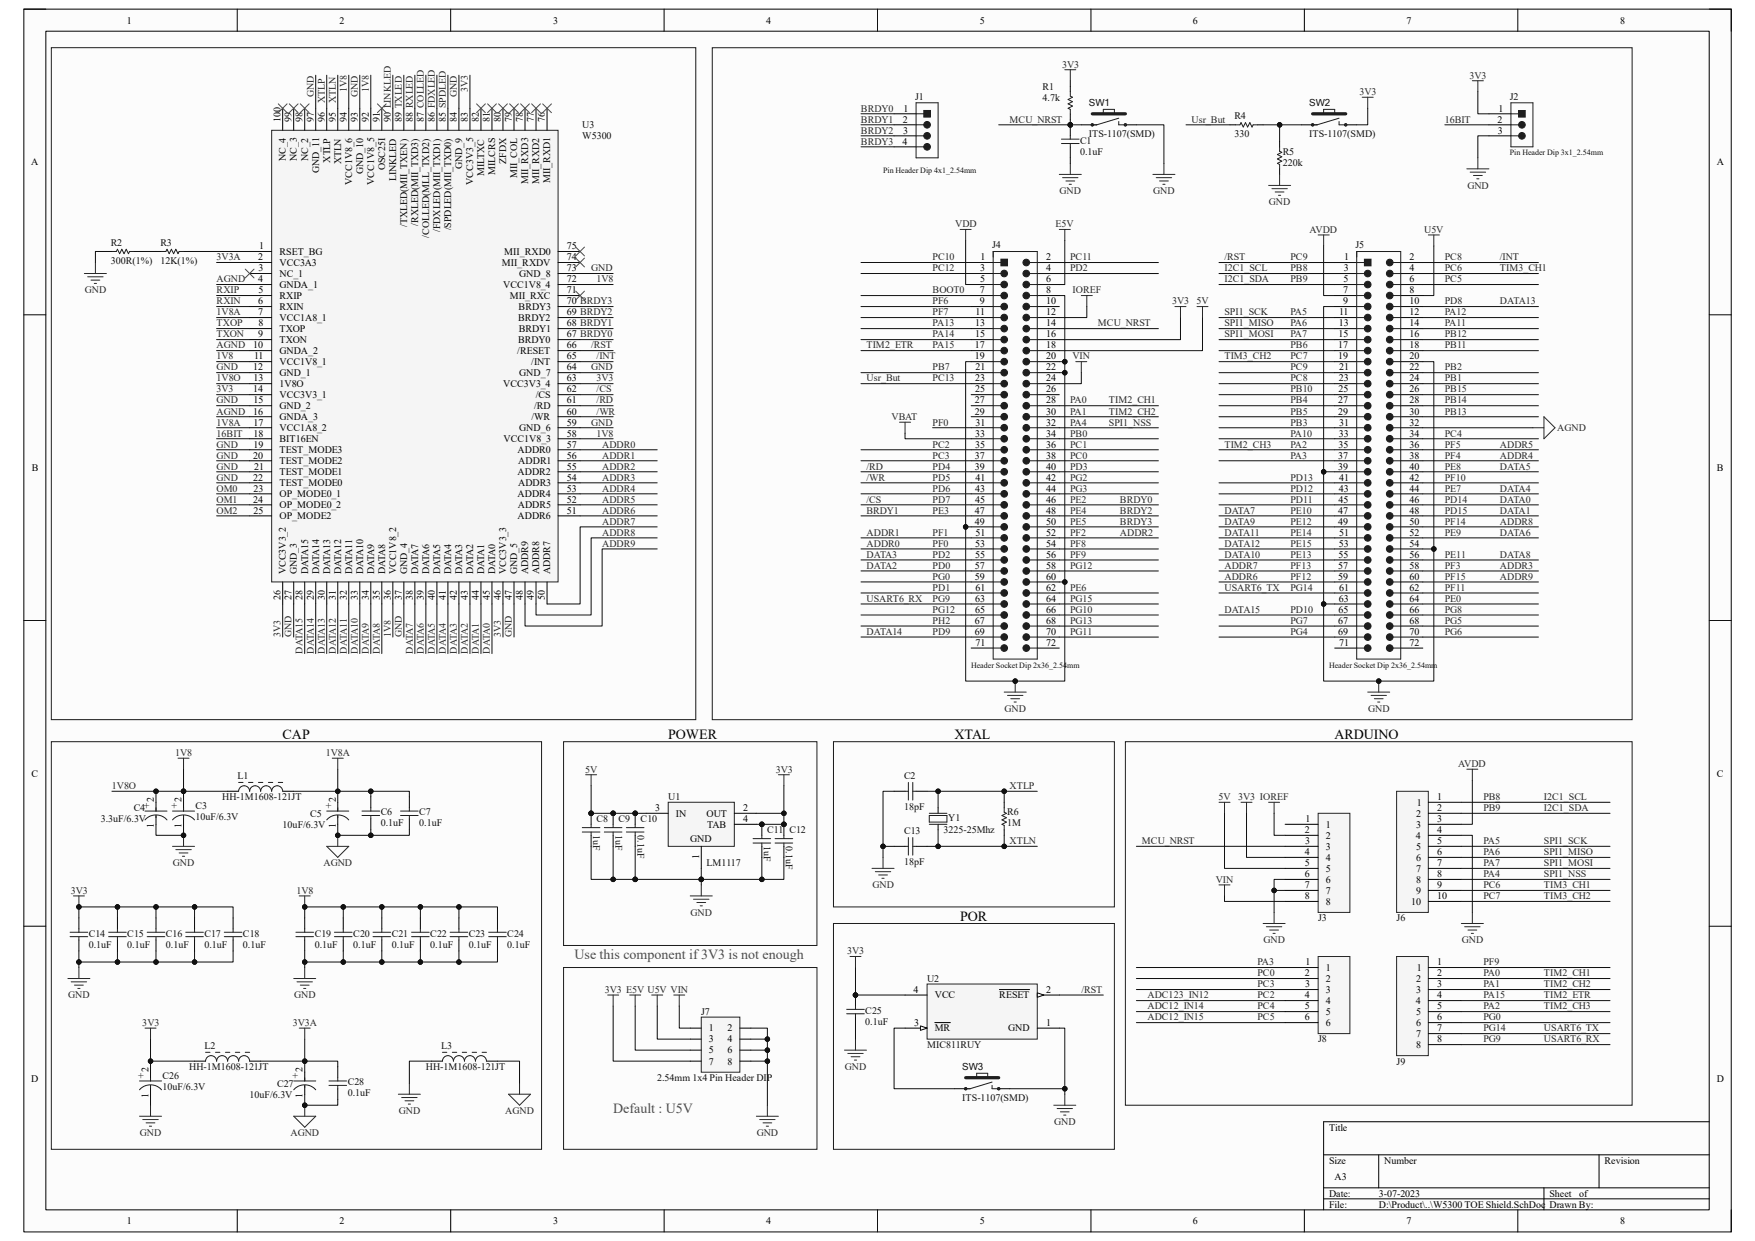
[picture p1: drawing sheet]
<svg xmlns="http://www.w3.org/2000/svg" width="297mm" height="210mm" viewBox="0 0 297 210" stroke-linecap="round" stroke-linejoin="round" font-family="sans-serif">
<defs><g id="words">
<g font-size="2.4">
<text x="47.8" y="125">CAP</text>
<text x="113.1" y="125">POWER</text>
<text x="161.5" y="125">XTAL</text>
<text x="225.8" y="125">ARDUINO</text>
<text x="162.5" y="155.8">POR</text>
</g>
<g font-size="2.4" fill="#4c4c4c">
<text x="97.2" y="162.3">Use this component if 3V3 is not enough</text>
<text x="103.8" y="188.4">Default : U5V</text>
</g>
<g font-size="1.7">
<text x="21.5" y="4">1</text>
<text x="57.4" y="4">2</text>
<text x="93.6" y="4">3</text>
<text x="129.7" y="4">4</text>
<text x="165.8" y="4">5</text>
<text x="201.9" y="4">6</text>
<text x="238" y="4">7</text>
<text x="274.2" y="4">8</text>
<text x="47.5" y="20.6" transform="rotate(-90 47.5 20.6)">100</text>
<text x="49.3" y="20.6" transform="rotate(-90 49.3 20.6)">99</text>
<text x="51.2" y="20.6" transform="rotate(-90 51.2 20.6)">98</text>
<text x="53.1" y="20.6" transform="rotate(-90 53.1 20.6)">97</text>
<text x="54.9" y="20.6" transform="rotate(-90 54.9 20.6)">96</text>
<text x="56.8" y="20.6" transform="rotate(-90 56.8 20.6)">95</text>
<text x="58.7" y="20.6" transform="rotate(-90 58.7 20.6)">94</text>
<text x="60.5" y="20.6" transform="rotate(-90 60.5 20.6)">93</text>
<text x="62.4" y="20.6" transform="rotate(-90 62.4 20.6)">92</text>
<text x="64.3" y="20.6" transform="rotate(-90 64.3 20.6)">91</text>
<text x="66.1" y="20.6" transform="rotate(-90 66.1 20.6)">90 LINKLED</text>
<text x="68" y="20.6" transform="rotate(-90 68 20.6)">89 TXLED</text>
<text x="69.8" y="20.6" transform="rotate(-90 69.8 20.6)">88 RXLED</text>
<text x="71.7" y="20.6" transform="rotate(-90 71.7 20.6)">87 COLLED</text>
<text x="73.6" y="20.6" transform="rotate(-90 73.6 20.6)">86 FDXLED</text>
<text x="75.4" y="20.6" transform="rotate(-90 75.4 20.6)">85 SPDLED</text>
<text x="77.3" y="20.6" transform="rotate(-90 77.3 20.6)">84</text>
<text x="79.2" y="20.6" transform="rotate(-90 79.2 20.6)">83</text>
<text x="81" y="20.6" transform="rotate(-90 81 20.6)">82</text>
<text x="82.9" y="20.6" transform="rotate(-90 82.9 20.6)">81</text>
<text x="84.7" y="20.6" transform="rotate(-90 84.7 20.6)">80</text>
<text x="86.6" y="20.6" transform="rotate(-90 86.6 20.6)">79</text>
<text x="88.5" y="20.6" transform="rotate(-90 88.5 20.6)">78</text>
<text x="90.3" y="20.6" transform="rotate(-90 90.3 20.6)">77</text>
<text x="92.2" y="20.6" transform="rotate(-90 92.2 20.6)">76</text>
<text x="152.8" y="20.7">2</text>
<text x="152.8" y="22.6">3</text>
<text x="152.9" y="18.9">1</text>
<text x="253.4" y="20.7">2</text>
<text x="253.5" y="22.6">3</text>
<text x="253.6" y="18.9">1</text>
<text x="5.3" y="28">A</text>
<text x="48.4" y="27.3" transform="rotate(-90 48.4 27.3)">NC_4</text>
<text x="50.2" y="27.2" transform="rotate(-90 50.2 27.2)">NC_3</text>
<text x="52.2" y="27.3" transform="rotate(-90 52.2 27.3)">NC_2</text>
<text x="54" y="29.3" transform="rotate(-90 54 29.3)">GND_11</text>
<text x="55.9" y="27.5" transform="rotate(-90 55.9 27.5)">XTLP</text>
<text x="57.7" y="27.8" transform="rotate(-90 57.7 27.8)">XTLN</text>
<text x="61.5" y="29.5" transform="rotate(-90 61.5 29.5)">GND_10</text>
<text x="65.2" y="28.8" transform="rotate(-90 65.2 28.8)">OSC25I</text>
<text x="78.2" y="28.6" transform="rotate(-90 78.2 28.6)">GND_9</text>
<text x="82" y="29.8" transform="rotate(-90 82 29.8)">MILTXC</text>
<text x="83.8" y="29.5" transform="rotate(-90 83.8 29.5)">MILCRS</text>
<text x="85.7" y="27.7" transform="rotate(-90 85.7 27.7)">ZFDX</text>
<text x="152.7" y="24.5">4</text>
<text x="290.5" y="28">A</text>
<text x="59.6" y="31.3" transform="rotate(-90 59.6 31.3)">VCC1V8_6</text>
<text x="63.3" y="31.3" transform="rotate(-90 63.3 31.3)">VCC1V8_5</text>
<text x="67.1" y="30.6" transform="rotate(-90 67.1 30.6)">LINKLED</text>
<text x="80.1" y="31.3" transform="rotate(-90 80.1 31.3)">VCC3V3_5</text>
<text x="87.5" y="30.1" transform="rotate(-90 87.5 30.1)">MII_COL</text>
<text x="89.4" y="31.1" transform="rotate(-90 89.4 31.1)">MII_RXD3</text>
<text x="91.3" y="31.2" transform="rotate(-90 91.3 31.2)">MII_RXD2</text>
<text x="93.1" y="31" transform="rotate(-90 93.1 31)">MII_RXD1</text>
<text x="68.9" y="38.4" transform="rotate(-90 68.9 38.4)">/TXLED(MII_TXEN)</text>
<text x="70.8" y="38.2" transform="rotate(-90 70.8 38.2)">/RXLED(MII_TXD3)</text>
<text x="72.6" y="40.2" transform="rotate(-90 72.6 40.2)">/COLLED(MLL_TXD2)</text>
<text x="74.5" y="39.3" transform="rotate(-90 74.5 39.3)">/FDXLED(MII_TXD1)</text>
<text x="76.4" y="39" transform="rotate(-90 76.4 39)">/SPDLED(MII_TXD0)</text>
<text x="43.7" y="44.1">2</text>
<text x="43.7" y="47.8">4</text>
<text x="43.8" y="45.9">3</text>
<text x="43.9" y="42.2">1</text>
<text x="47.3" y="43.1">RSET_BG</text>
<text x="47.3" y="45">VCC3A3</text>
<text x="47.3" y="46.9">NC_1</text>
<text x="84.9" y="45">MII_RXDV</text>
<text x="85.3" y="43.1">MII_RXD0</text>
<text x="87.9" y="46.9">GND_8</text>
<text x="95.9" y="42.2">75</text>
<text x="95.9" y="44.1">74</text>
<text x="95.9" y="45.9">73</text>
<text x="95.9" y="47.8">72</text>
<text x="165.9" y="45.9">3</text>
<text x="165.9" y="47.8">5</text>
<text x="165.9" y="44.1">1</text>
<text x="177" y="45.9">4</text>
<text x="177" y="44.1">2</text>
<text x="177" y="47.8">6</text>
<text x="227.4" y="47.8">5</text>
<text x="227.4" y="45.9">3</text>
<text x="227.5" y="44.1">1</text>
<text x="238.5" y="45.9">4</text>
<text x="238.5" y="44.1">2</text>
<text x="238.5" y="47.8">6</text>
<text x="43.7" y="51.5">6</text>
<text x="43.7" y="53.4">7</text>
<text x="43.7" y="49.7">5</text>
<text x="47.3" y="48.7">GNDA_1</text>
<text x="47.3" y="50.6">RXIP</text>
<text x="47.3" y="52.5">RXIN</text>
<text x="85.1" y="48.7">VCC1V8_4</text>
<text x="86.3" y="50.6">MII_RXC</text>
<text x="87.8" y="52.5">BRDY3</text>
<text x="95.9" y="49.7">71</text>
<text x="95.9" y="51.5">70 BRDY3</text>
<text x="95.9" y="53.4">69 BRDY2</text>
<text x="165.1" y="53.4">11</text>
<text x="165.8" y="49.7">7</text>
<text x="165.8" y="51.5">9</text>
<text x="177" y="49.7">8</text>
<text x="177" y="51.5">10</text>
<text x="177" y="53.4">12</text>
<text x="226.6" y="53.4">11</text>
<text x="227.3" y="49.7">7</text>
<text x="227.3" y="51.5">9</text>
<text x="238.5" y="49.7">8</text>
<text x="238.5" y="51.5">10</text>
<text x="238.5" y="53.4">12</text>
<text x="42.8" y="59">10</text>
<text x="43.7" y="57.1">9</text>
<text x="43.7" y="55.2">8</text>
<text x="47.3" y="54.3">VCC1A8_1</text>
<text x="47.3" y="56.2">TXOP</text>
<text x="47.3" y="58">TXON</text>
<text x="47.3" y="59.9">GNDA_2</text>
<text x="87.5" y="59.9">/RESET</text>
<text x="87.7" y="54.3">BRDY2</text>
<text x="87.7" y="58">BRDY0</text>
<text x="87.8" y="56.2">BRDY1</text>
<text x="95.9" y="55.2">68 BRDY1</text>
<text x="95.9" y="57.1">67 BRDY0</text>
<text x="95.9" y="59">66</text>
<text x="165" y="59">17</text>
<text x="165" y="57.1">15</text>
<text x="165.1" y="55.2">13</text>
<text x="177" y="55.2">14</text>
<text x="177" y="57.1">16</text>
<text x="177" y="59">18</text>
<text x="226.5" y="59">17</text>
<text x="226.5" y="57.1">15</text>
<text x="226.6" y="55.2">13</text>
<text x="238.5" y="55.2">14</text>
<text x="238.5" y="57.1">16</text>
<text x="238.5" y="59">18</text>
<text x="42.8" y="62.7">12</text>
<text x="42.9" y="64.6">13</text>
<text x="43" y="60.8">11</text>
<text x="47.3" y="61.8">VCC1V8_1</text>
<text x="47.3" y="63.6">GND_1</text>
<text x="47.3" y="65.5">1V8O</text>
<text x="85.1" y="65.5">VCC3V3_4</text>
<text x="87.9" y="63.6">GND_7</text>
<text x="89.9" y="61.8">/INT</text>
<text x="95.9" y="60.8">65</text>
<text x="95.9" y="62.7">64</text>
<text x="95.9" y="64.6">63</text>
<text x="165" y="60.8">19</text>
<text x="165.1" y="64.6">23</text>
<text x="165.1" y="62.7">21</text>
<text x="177" y="60.8">20</text>
<text x="177" y="62.7">22</text>
<text x="177" y="64.6">24</text>
<text x="226.5" y="60.8">19</text>
<text x="226.6" y="64.6">23</text>
<text x="226.6" y="62.7">21</text>
<text x="238.5" y="60.8">20</text>
<text x="238.5" y="62.7">22</text>
<text x="238.5" y="64.6">24</text>
<text x="42.8" y="66.4">14</text>
<text x="42.8" y="70.1">16</text>
<text x="42.9" y="68.3">15</text>
<text x="47.3" y="67.4">VCC3V3_1</text>
<text x="47.3" y="69.2">GND_2</text>
<text x="47.3" y="71.1">GNDA_3</text>
<text x="90" y="71.1">/WR</text>
<text x="90.4" y="69.2">/RD</text>
<text x="90.7" y="67.4">/CS</text>
<text x="95.9" y="66.4">62</text>
<text x="95.9" y="68.3">61</text>
<text x="95.9" y="70.1">60</text>
<text x="165" y="68.3">27</text>
<text x="165" y="70.1">29</text>
<text x="165" y="66.4">25</text>
<text x="177" y="66.4">26</text>
<text x="177" y="68.3">28</text>
<text x="177" y="70.1">30</text>
<text x="226.5" y="68.3">27</text>
<text x="226.5" y="70.1">29</text>
<text x="226.5" y="66.4">25</text>
<text x="238.5" y="66.4">26</text>
<text x="238.5" y="68.3">28</text>
<text x="238.5" y="70.1">30</text>
<text x="42.8" y="77.6">20</text>
<text x="42.9" y="72">17</text>
<text x="42.9" y="73.9">18</text>
<text x="42.9" y="75.7">19</text>
<text x="47.3" y="72.9">VCC1A8_2</text>
<text x="47.3" y="74.8">BIT16EN</text>
<text x="47.3" y="76.7">TEST_MODE3</text>
<text x="85.2" y="74.8">VCC1V8_3</text>
<text x="87.6" y="76.7">ADDR0</text>
<text x="87.9" y="72.9">GND_6</text>
<text x="95.9" y="72">59</text>
<text x="95.9" y="73.9">58</text>
<text x="95.9" y="75.7">57</text>
<text x="95.9" y="77.6">56</text>
<text x="165" y="77.6">37</text>
<text x="165" y="75.7">35</text>
<text x="165.1" y="73.9">33</text>
<text x="165.1" y="72">31</text>
<text x="177" y="72">32</text>
<text x="177" y="73.9">34</text>
<text x="177" y="75.7">36</text>
<text x="177" y="77.6">38</text>
<text x="226.5" y="77.6">37</text>
<text x="226.5" y="75.7">35</text>
<text x="226.6" y="73.9">33</text>
<text x="226.6" y="72">31</text>
<text x="238.5" y="72">32</text>
<text x="238.5" y="73.9">34</text>
<text x="238.5" y="75.7">36</text>
<text x="238.5" y="77.6">38</text>
<text x="5.4" y="79.7">B</text>
<text x="42.8" y="81.4">22</text>
<text x="42.9" y="83.2">23</text>
<text x="43" y="79.5">21</text>
<text x="47.3" y="78.6">TEST_MODE2</text>
<text x="47.3" y="80.4">TEST_MODE1</text>
<text x="47.3" y="82.3">TEST_MODE0</text>
<text x="87.6" y="80.4">ADDR2</text>
<text x="87.7" y="82.3">ADDR3</text>
<text x="87.7" y="78.6">ADDR1</text>
<text x="95.9" y="79.5">55</text>
<text x="95.9" y="81.4">54</text>
<text x="95.9" y="83.2">53</text>
<text x="165" y="79.5">39</text>
<text x="165.1" y="83.2">43</text>
<text x="165.1" y="81.4">41</text>
<text x="177" y="79.5">40</text>
<text x="177" y="81.4">42</text>
<text x="177" y="83.2">44</text>
<text x="226.5" y="79.5">39</text>
<text x="226.6" y="83.2">43</text>
<text x="226.6" y="81.4">41</text>
<text x="238.5" y="79.5">40</text>
<text x="238.5" y="81.4">42</text>
<text x="238.5" y="83.2">44</text>
<text x="290.6" y="79.7">B</text>
<text x="42.8" y="85.1">24</text>
<text x="42.9" y="87">25</text>
<text x="47.3" y="84.2">OP_MODE0_1</text>
<text x="47.3" y="86">OP_MODE0_2</text>
<text x="47.3" y="87.9">OP_MODE2</text>
<text x="87.6" y="84.2">ADDR4</text>
<text x="87.6" y="87.9">ADDR6</text>
<text x="87.6" y="86">ADDR5</text>
<text x="95.9" y="85.1">52</text>
<text x="95.9" y="87">51</text>
<text x="165" y="87">47</text>
<text x="165" y="88.8">49</text>
<text x="165" y="85.1">45</text>
<text x="177" y="85.1">46</text>
<text x="177" y="87">48</text>
<text x="177" y="88.8">50</text>
<text x="226.5" y="87">47</text>
<text x="226.5" y="88.8">49</text>
<text x="226.5" y="85.1">45</text>
<text x="238.5" y="85.1">46</text>
<text x="238.5" y="87">48</text>
<text x="238.5" y="88.8">50</text>
<text x="165" y="94.4">55</text>
<text x="165.1" y="92.5">53</text>
<text x="165.1" y="90.7">51</text>
<text x="177" y="90.7">52</text>
<text x="177" y="92.5">54</text>
<text x="177" y="94.4">56</text>
<text x="226.5" y="94.4">55</text>
<text x="226.6" y="92.5">53</text>
<text x="226.6" y="90.7">51</text>
<text x="238.5" y="90.7">52</text>
<text x="238.5" y="92.5">54</text>
<text x="238.5" y="94.4">56</text>
<text x="47.5" y="101.6" transform="rotate(-90 47.5 101.6)">26</text>
<text x="48.4" y="97.2" transform="rotate(-90 48.4 97.2)">VCC3V3_2</text>
<text x="49.3" y="101.6" transform="rotate(-90 49.3 101.6)">27</text>
<text x="50.2" y="97.2" transform="rotate(-90 50.2 97.2)">GND_3</text>
<text x="51.2" y="101.6" transform="rotate(-90 51.2 101.6)">28</text>
<text x="52.2" y="97.2" transform="rotate(-90 52.2 97.2)">DATA15</text>
<text x="53.1" y="101.6" transform="rotate(-90 53.1 101.6)">29</text>
<text x="54" y="97.2" transform="rotate(-90 54 97.2)">DATA14</text>
<text x="54.9" y="101.6" transform="rotate(-90 54.9 101.6)">30</text>
<text x="55.9" y="97.2" transform="rotate(-90 55.9 97.2)">DATA13</text>
<text x="56.8" y="101.5" transform="rotate(-90 56.8 101.5)">31</text>
<text x="57.7" y="97.2" transform="rotate(-90 57.7 97.2)">DATA12</text>
<text x="58.7" y="101.6" transform="rotate(-90 58.7 101.6)">32</text>
<text x="59.6" y="97.2" transform="rotate(-90 59.6 97.2)">DATA11</text>
<text x="60.5" y="101.5" transform="rotate(-90 60.5 101.5)">33</text>
<text x="61.5" y="97.2" transform="rotate(-90 61.5 97.2)">DATA10</text>
<text x="62.4" y="101.6" transform="rotate(-90 62.4 101.6)">34</text>
<text x="63.3" y="97.2" transform="rotate(-90 63.3 97.2)">DATA9</text>
<text x="64.3" y="101.6" transform="rotate(-90 64.3 101.6)">35</text>
<text x="65.2" y="97.2" transform="rotate(-90 65.2 97.2)">DATA8</text>
<text x="66.1" y="101.6" transform="rotate(-90 66.1 101.6)">36</text>
<text x="67.1" y="97.2" transform="rotate(-90 67.1 97.2)">VCC1V8_2</text>
<text x="68" y="101.6" transform="rotate(-90 68 101.6)">37</text>
<text x="68.9" y="97.2" transform="rotate(-90 68.9 97.2)">GND_4</text>
<text x="69.8" y="101.6" transform="rotate(-90 69.8 101.6)">38</text>
<text x="70.8" y="97.2" transform="rotate(-90 70.8 97.2)">DATA7</text>
<text x="71.7" y="101.6" transform="rotate(-90 71.7 101.6)">39</text>
<text x="72.6" y="97.2" transform="rotate(-90 72.6 97.2)">DATA6</text>
<text x="73.6" y="101.6" transform="rotate(-90 73.6 101.6)">40</text>
<text x="74.5" y="97.2" transform="rotate(-90 74.5 97.2)">DATA5</text>
<text x="75.4" y="101.5" transform="rotate(-90 75.4 101.5)">41</text>
<text x="76.4" y="97.2" transform="rotate(-90 76.4 97.2)">DATA4</text>
<text x="77.3" y="101.6" transform="rotate(-90 77.3 101.6)">42</text>
<text x="78.2" y="97.2" transform="rotate(-90 78.2 97.2)">DATA3</text>
<text x="79.2" y="101.5" transform="rotate(-90 79.2 101.5)">43</text>
<text x="80.1" y="97.2" transform="rotate(-90 80.1 97.2)">DATA2</text>
<text x="81" y="101.6" transform="rotate(-90 81 101.6)">44</text>
<text x="82" y="97.2" transform="rotate(-90 82 97.2)">DATA1</text>
<text x="82.9" y="101.6" transform="rotate(-90 82.9 101.6)">45</text>
<text x="83.8" y="97.2" transform="rotate(-90 83.8 97.2)">DATA0</text>
<text x="84.7" y="101.6" transform="rotate(-90 84.7 101.6)">46</text>
<text x="85.7" y="97.2" transform="rotate(-90 85.7 97.2)">VCC3V3_3</text>
<text x="86.6" y="101.6" transform="rotate(-90 86.6 101.6)">47</text>
<text x="87.5" y="97.2" transform="rotate(-90 87.5 97.2)">GND_5</text>
<text x="88.5" y="101.6" transform="rotate(-90 88.5 101.6)">48</text>
<text x="89.4" y="97.2" transform="rotate(-90 89.4 97.2)">ADDR9</text>
<text x="90.3" y="101.6" transform="rotate(-90 90.3 101.6)">49</text>
<text x="91.3" y="97.2" transform="rotate(-90 91.3 97.2)">ADDR8</text>
<text x="92.2" y="101.6" transform="rotate(-90 92.2 101.6)">50</text>
<text x="93.1" y="97.2" transform="rotate(-90 93.1 97.2)">ADDR7</text>
<text x="165" y="96.3">57</text>
<text x="165" y="98.1">59</text>
<text x="165.1" y="101.9">63</text>
<text x="165.1" y="100">61</text>
<text x="177" y="96.3">58</text>
<text x="177" y="98.1">60</text>
<text x="177" y="100">62</text>
<text x="177" y="101.9">64</text>
<text x="226.5" y="96.3">57</text>
<text x="226.5" y="98.1">59</text>
<text x="226.6" y="101.9">63</text>
<text x="226.6" y="100">61</text>
<text x="238.5" y="96.3">58</text>
<text x="238.5" y="98.1">60</text>
<text x="238.5" y="100">62</text>
<text x="238.5" y="101.9">64</text>
<text x="165" y="105.6">67</text>
<text x="165" y="107.4">69</text>
<text x="165" y="103.7">65</text>
<text x="177" y="103.7">66</text>
<text x="177" y="105.6">68</text>
<text x="177" y="107.4">70</text>
<text x="226.5" y="105.6">67</text>
<text x="226.5" y="107.4">69</text>
<text x="226.5" y="103.7">65</text>
<text x="238.5" y="103.7">66</text>
<text x="238.5" y="105.6">68</text>
<text x="238.5" y="107.4">70</text>
<text x="165.1" y="109.3">71</text>
<text x="177" y="109.3">72</text>
<text x="226.6" y="109.3">71</text>
<text x="238.5" y="109.3">72</text>
<text x="5.3" y="131.4">C</text>
<text x="290.6" y="131.4">C</text>
<text x="26" y="135.8" transform="rotate(-90 26 135.8)">2</text>
<text x="30.7" y="135.8" transform="rotate(-90 30.7 135.8)">2</text>
<text x="56.8" y="135.8" transform="rotate(-90 56.8 135.8)">2</text>
<text x="110.9" y="137.3">3</text>
<text x="125.8" y="137.3">2</text>
<text x="239.8" y="136.4">1</text>
<text x="243.2" y="135.4">1</text>
<text x="243.2" y="137.3">2</text>
<text x="26" y="140.1" transform="rotate(-90 26 140.1)">1</text>
<text x="30.7" y="140.1" transform="rotate(-90 30.7 140.1)">1</text>
<text x="56.8" y="140.1" transform="rotate(-90 56.8 140.1)">1</text>
<text x="114.4" y="138.2">IN</text>
<text x="116.8" y="142.5">GND</text>
<text x="119.5" y="138.2">OUT</text>
<text x="119.7" y="140.1">TAB</text>
<text x="125.8" y="139.1">4</text>
<text x="220.8" y="141">2</text>
<text x="220.9" y="142.9">3</text>
<text x="220.9" y="139.1">1</text>
<text x="224.4" y="140.1">1</text>
<text x="224.4" y="141.9">2</text>
<text x="224.4" y="143.8">3</text>
<text x="239.6" y="141.9">4</text>
<text x="239.6" y="138.2">2</text>
<text x="239.7" y="140.1">3</text>
<text x="239.7" y="143.8">5</text>
<text x="243.2" y="139.1">3</text>
<text x="243.2" y="141">4</text>
<text x="243.2" y="142.9">5</text>
<text x="118.3" y="145.4" transform="rotate(-90 118.3 145.4)">1</text>
<text x="220.8" y="144.7">4</text>
<text x="220.8" y="148.5">6</text>
<text x="220.9" y="146.6">5</text>
<text x="224.4" y="145.7">4</text>
<text x="224.4" y="147.5">5</text>
<text x="224.4" y="149.4">6</text>
<text x="239.6" y="149.4">8</text>
<text x="239.6" y="145.7">6</text>
<text x="239.6" y="147.5">7</text>
<text x="243.2" y="148.5">8</text>
<text x="243.2" y="144.7">6</text>
<text x="243.2" y="146.6">7</text>
<text x="220.8" y="150.3">7</text>
<text x="220.9" y="152.2">8</text>
<text x="224.4" y="153.1">8</text>
<text x="224.4" y="151.3">7</text>
<text x="238.8" y="153.1">10</text>
<text x="239.6" y="151.3">9</text>
<text x="243.2" y="150.3">9</text>
<text x="243.2" y="152.2">10</text>
<text x="220.8" y="165.2">2</text>
<text x="220.9" y="167.1">3</text>
<text x="220.9" y="163.4">1</text>
<text x="224.4" y="164.3">1</text>
<text x="224.4" y="166.2">2</text>
<text x="239.6" y="166.2">2</text>
<text x="239.8" y="164.3">1</text>
<text x="243.2" y="163.4">1</text>
<text x="243.2" y="165.2">2</text>
<text x="243.2" y="167.1">3</text>
<text x="154.6" y="168">4</text>
<text x="154.7" y="173.6">3</text>
<text x="158.2" y="169">VCC</text>
<text x="169.1" y="169">RESET</text>
<text x="177" y="168">2</text>
<text x="177" y="173.6">1</text>
<text x="220.8" y="169">4</text>
<text x="220.8" y="172.7">6</text>
<text x="220.9" y="170.8">5</text>
<text x="224.4" y="168">3</text>
<text x="224.4" y="169.9">4</text>
<text x="224.4" y="171.7">5</text>
<text x="224.4" y="173.6">6</text>
<text x="239.6" y="169.9">4</text>
<text x="239.6" y="173.6">6</text>
<text x="239.7" y="168">3</text>
<text x="239.7" y="171.7">5</text>
<text x="243.2" y="169">4</text>
<text x="243.2" y="170.8">5</text>
<text x="243.2" y="172.7">6</text>
<text x="120" y="174.5">1</text>
<text x="120" y="176.4">3</text>
<text x="120" y="178.3">5</text>
<text x="123.1" y="174.5">2</text>
<text x="123.1" y="176.4">4</text>
<text x="123.1" y="178.3">6</text>
<text x="158.2" y="174.5">MR</text>
<text x="170.6" y="174.5">GND</text>
<text x="239.6" y="177.3">8</text>
<text x="239.6" y="175.5">7</text>
<text x="243.2" y="176.4">8</text>
<text x="243.2" y="174.5">7</text>
<text x="5.3" y="183.2">D</text>
<text x="25.1" y="185.8" transform="rotate(-90 25.1 185.8)">1</text>
<text x="25.1" y="181.4" transform="rotate(-90 25.1 181.4)">2</text>
<text x="51.2" y="185.8" transform="rotate(-90 51.2 185.8)">1</text>
<text x="51.2" y="181.4" transform="rotate(-90 51.2 181.4)">2</text>
<text x="120" y="180.2">7</text>
<text x="123.1" y="180.2">8</text>
<text x="290.5" y="183.2">D</text>
<text x="224.9" y="191.3">Title</text>
<text x="224.9" y="196.9">Size</text>
<text x="234.3" y="196.9">Number</text>
<text x="271.5" y="196.9">Revision</text>
<text x="224.9" y="202.5">Date:</text>
<text x="225.8" y="199.7">A3</text>
<text x="233.3" y="202.5">3-07-2023</text>
<text x="262.2" y="202.5">Sheet</text>
<text x="267.3" y="202.5">of</text>
<text x="21.5" y="207.2">1</text>
<text x="57.4" y="207.2">2</text>
<text x="93.6" y="207.2">3</text>
<text x="129.7" y="207.2">4</text>
<text x="165.8" y="207.2">5</text>
<text x="201.9" y="207.2">6</text>
<text x="224.9" y="204.4">File:</text>
<text x="233.3" y="204.4">D:\Product\..\W5300 TOE Shield.SchDoc Drawn By:</text>
<text x="238" y="207.2">7</text>
<text x="274.2" y="207.2">8</text>
</g>
<g font-size="1.7" fill="#262626">
<text x="179.7" y="11.4">3V3</text>
<text x="53.1" y="16.5" transform="rotate(-90 53.1 16.5)">GND</text>
<text x="54.9" y="17.4" transform="rotate(-90 54.9 17.4)">XTLP</text>
<text x="56.8" y="17.4" transform="rotate(-90 56.8 17.4)">XTLN</text>
<text x="58.7" y="15.5" transform="rotate(-90 58.7 15.5)">1V8</text>
<text x="60.5" y="16.5" transform="rotate(-90 60.5 16.5)">GND</text>
<text x="62.4" y="15.5" transform="rotate(-90 62.4 15.5)">1V8</text>
<text x="77.3" y="16.5" transform="rotate(-90 77.3 16.5)">GND</text>
<text x="79.2" y="15.5" transform="rotate(-90 79.2 15.5)">3V3</text>
<text x="230.1" y="16.1">3V3</text>
<text x="248.7" y="13.3">3V3</text>
<text x="145.7" y="18.9">BRDY0</text>
<text x="145.7" y="20.7">BRDY1</text>
<text x="145.7" y="22.6">BRDY2</text>
<text x="170.9" y="20.7">MCU_NRST</text>
<text x="201.6" y="20.7">Usr_But</text>
<text x="244.5" y="20.7">16BIT</text>
<text x="145.7" y="24.5">BRDY3</text>
<text x="179.3" y="32.9">GND</text>
<text x="195.2" y="32.9">GND</text>
<text x="214.8" y="34.8">GND</text>
<text x="248.3" y="32">GND</text>
<text x="161.6" y="38.5">VDD</text>
<text x="178.6" y="38.5">E5V</text>
<text x="221.6" y="39.4">AVDD</text>
<text x="241" y="39.4">U5V</text>
<text x="36.7" y="47.8">AGND</text>
<text x="36.7" y="44.1">3V3A</text>
<text x="100" y="45.9">GND</text>
<text x="101" y="47.8">1V8</text>
<text x="157.8" y="44.1">PC10</text>
<text x="157.8" y="45.9">PC12</text>
<text x="181.1" y="44.1">PC11</text>
<text x="181.1" y="45.9">PD2</text>
<text x="207.2" y="44.1">/RST</text>
<text x="207.2" y="45.9">I2C1_SCL</text>
<text x="207.2" y="47.8">I2C1_SDA</text>
<text x="218.4" y="47.8">PB9</text>
<text x="218.4" y="45.9">PB8</text>
<text x="218.4" y="44.1">PC9</text>
<text x="244.5" y="47.8">PC5</text>
<text x="244.5" y="45.9">PC6</text>
<text x="244.5" y="44.1">PC8</text>
<text x="253.8" y="44.1">/INT</text>
<text x="253.8" y="45.9">TIM3_CH1</text>
<text x="14.4" y="49.7">GND</text>
<text x="36.7" y="49.7">RXIP</text>
<text x="36.7" y="51.5">RXIN</text>
<text x="36.7" y="53.4">1V8A</text>
<text x="157.8" y="51.5">PF6</text>
<text x="157.8" y="49.7">BOOT0</text>
<text x="157.8" y="53.4">PF7</text>
<text x="181.5" y="49.7">IOREF</text>
<text x="198.4" y="51.5">3V3</text>
<text x="202.5" y="51.5">5V</text>
<text x="207.2" y="53.4">SPI1_SCK</text>
<text x="218.4" y="53.4">PA5</text>
<text x="244.5" y="53.4">PA12</text>
<text x="244.5" y="51.5">PD8</text>
<text x="253.8" y="51.5">DATA13</text>
<text x="36.7" y="59">AGND</text>
<text x="36.7" y="55.2">TXOP</text>
<text x="36.7" y="57.1">TXON</text>
<text x="100" y="59">/RST</text>
<text x="146.6" y="59">TIM2_ETR</text>
<text x="157.8" y="55.2">PA13</text>
<text x="157.8" y="57.1">PA14</text>
<text x="157.8" y="59">PA15</text>
<text x="185.8" y="55.2">MCU_NRST</text>
<text x="207.2" y="55.2">SPI1_MISO</text>
<text x="207.2" y="57.1">SPI1_MOSI</text>
<text x="218.4" y="55.2">PA6</text>
<text x="218.4" y="57.1">PA7</text>
<text x="218.4" y="59">PB6</text>
<text x="244.5" y="59">PB11</text>
<text x="244.5" y="57.1">PB12</text>
<text x="244.5" y="55.2">PA11</text>
<text x="36.7" y="62.7">GND</text>
<text x="36.7" y="60.8">1V8</text>
<text x="36.7" y="64.6">1V8O</text>
<text x="100" y="62.7">GND</text>
<text x="101" y="64.6">3V3</text>
<text x="101" y="60.8">/INT</text>
<text x="146.6" y="64.6">Usr_But</text>
<text x="157.8" y="62.7">PB7</text>
<text x="157.8" y="64.6">PC13</text>
<text x="181.5" y="60.8">VIN</text>
<text x="207.2" y="60.8">TIM3_CH2</text>
<text x="218.4" y="60.8">PC7</text>
<text x="218.4" y="62.7">PC9</text>
<text x="218.4" y="64.6">PC8</text>
<text x="244.5" y="62.7">PB2</text>
<text x="244.5" y="64.6">PB1</text>
<text x="36.7" y="68.3">GND</text>
<text x="36.7" y="70.1">AGND</text>
<text x="36.7" y="66.4">3V3</text>
<text x="101" y="66.4">/CS</text>
<text x="101" y="68.3">/RD</text>
<text x="101" y="70.1">/WR</text>
<text x="150.9" y="71.1">VBAT</text>
<text x="181.1" y="68.3">PA0</text>
<text x="181.1" y="70.1">PA1</text>
<text x="187.7" y="68.3">TIM2_CH1</text>
<text x="187.7" y="70.1">TIM2_CH2</text>
<text x="218.4" y="66.4">PB10</text>
<text x="218.4" y="68.3">PB4</text>
<text x="218.4" y="70.1">PB5</text>
<text x="244.5" y="66.4">PB15</text>
<text x="244.5" y="68.3">PB14</text>
<text x="244.5" y="70.1">PB13</text>
<text x="36.7" y="75.7">GND</text>
<text x="36.7" y="77.6">GND</text>
<text x="36.7" y="73.9">16BIT</text>
<text x="36.7" y="72">1V8A</text>
<text x="100" y="72">GND</text>
<text x="101" y="73.9">1V8</text>
<text x="101.9" y="75.7">ADDR0</text>
<text x="101.9" y="77.6">ADDR1</text>
<text x="157.8" y="72">PF0</text>
<text x="157.8" y="75.7">PC2</text>
<text x="157.8" y="77.6">PC3</text>
<text x="181.1" y="72">PA4</text>
<text x="181.1" y="73.9">PB0</text>
<text x="181.1" y="75.7">PC1</text>
<text x="181.1" y="77.6">PC0</text>
<text x="187.7" y="72">SPI1_NSS</text>
<text x="207.2" y="75.7">TIM2_CH3</text>
<text x="218.4" y="72">PB3</text>
<text x="218.4" y="73.9">PA10</text>
<text x="218.4" y="75.7">PA2</text>
<text x="218.4" y="77.6">PA3</text>
<text x="244.5" y="75.7">PF5</text>
<text x="244.5" y="77.6">PF4</text>
<text x="244.5" y="73.9">PC4</text>
<text x="253.8" y="77.6">ADDR4</text>
<text x="253.8" y="75.7">ADDR5</text>
<text x="263.5" y="72.9">AGND</text>
<text x="36.7" y="79.5">GND</text>
<text x="36.7" y="81.4">GND</text>
<text x="36.7" y="83.2">OM0</text>
<text x="101.9" y="79.5">ADDR2</text>
<text x="101.9" y="81.4">ADDR3</text>
<text x="101.9" y="83.2">ADDR4</text>
<text x="146.6" y="79.5">/RD</text>
<text x="146.6" y="81.4">/WR</text>
<text x="157.8" y="79.5">PD4</text>
<text x="157.8" y="81.4">PD5</text>
<text x="157.8" y="83.2">PD6</text>
<text x="181.1" y="79.5">PD3</text>
<text x="181.1" y="81.4">PG2</text>
<text x="181.1" y="83.2">PG3</text>
<text x="218.4" y="81.4">PD13</text>
<text x="218.4" y="83.2">PD12</text>
<text x="244.5" y="79.5">PE8</text>
<text x="244.5" y="81.4">PF10</text>
<text x="244.5" y="83.2">PE7</text>
<text x="253.8" y="83.2">DATA4</text>
<text x="253.8" y="79.5">DATA5</text>
<text x="36.7" y="85.1">OM1</text>
<text x="36.7" y="87">OM2</text>
<text x="101.9" y="85.1">ADDR5</text>
<text x="101.9" y="87">ADDR6</text>
<text x="101.9" y="88.8">ADDR7</text>
<text x="146.6" y="85.1">/CS</text>
<text x="146.6" y="87">BRDY1</text>
<text x="157.8" y="85.1">PD7</text>
<text x="157.8" y="87">PE3</text>
<text x="181.1" y="88.8">PE5</text>
<text x="181.1" y="87">PE4</text>
<text x="181.1" y="85.1">PE2</text>
<text x="189.5" y="85.1">BRDY0</text>
<text x="189.5" y="87">BRDY2</text>
<text x="189.5" y="88.8">BRDY3</text>
<text x="207.2" y="87">DATA7</text>
<text x="207.2" y="88.8">DATA9</text>
<text x="218.4" y="85.1">PD11</text>
<text x="218.4" y="87">PE10</text>
<text x="218.4" y="88.8">PE12</text>
<text x="244.5" y="85.1">PD14</text>
<text x="244.5" y="87">PD15</text>
<text x="244.5" y="88.8">PF14</text>
<text x="253.8" y="88.8">ADDR8</text>
<text x="253.8" y="85.1">DATA0</text>
<text x="253.8" y="87">DATA1</text>
<text x="101.9" y="90.7">ADDR8</text>
<text x="101.9" y="92.5">ADDR9</text>
<text x="146.6" y="92.5">ADDR0</text>
<text x="146.6" y="90.7">ADDR1</text>
<text x="146.6" y="94.4">DATA3</text>
<text x="157.8" y="90.7">PF1</text>
<text x="157.8" y="92.5">PF0</text>
<text x="157.8" y="94.4">PD2</text>
<text x="181.1" y="90.7">PF2</text>
<text x="181.1" y="92.5">PF8</text>
<text x="181.1" y="94.4">PF9</text>
<text x="189.5" y="90.7">ADDR2</text>
<text x="207.2" y="94.4">DATA10</text>
<text x="207.2" y="90.7">DATA11</text>
<text x="207.2" y="92.5">DATA12</text>
<text x="218.4" y="90.7">PE14</text>
<text x="218.4" y="92.5">PE15</text>
<text x="218.4" y="94.4">PE13</text>
<text x="244.5" y="90.7">PE9</text>
<text x="244.5" y="94.4">PE11</text>
<text x="253.8" y="90.7">DATA6</text>
<text x="253.8" y="94.4">DATA8</text>
<text x="146.6" y="96.3">DATA2</text>
<text x="146.6" y="101.9">USART6_RX</text>
<text x="157.8" y="96.3">PD0</text>
<text x="157.8" y="98.1">PG0</text>
<text x="157.8" y="100">PD1</text>
<text x="157.8" y="101.9">PG9</text>
<text x="181.1" y="96.3">PG12</text>
<text x="181.1" y="100">PE6</text>
<text x="181.1" y="101.9">PG15</text>
<text x="207.2" y="98.1">ADDR6</text>
<text x="207.2" y="96.3">ADDR7</text>
<text x="207.2" y="100">USART6_TX</text>
<text x="218.4" y="96.3">PF13</text>
<text x="218.4" y="98.1">PF12</text>
<text x="218.4" y="100">PG14</text>
<text x="244.5" y="96.3">PF3</text>
<text x="244.5" y="98.1">PF15</text>
<text x="244.5" y="100">PF11</text>
<text x="244.5" y="101.9">PE0</text>
<text x="253.8" y="96.3">ADDR3</text>
<text x="253.8" y="98.1">ADDR9</text>
<text x="47.5" y="107.8" transform="rotate(-90 47.5 107.8)">3V3</text>
<text x="49.3" y="107.8" transform="rotate(-90 49.3 107.8)">GND</text>
<text x="66.1" y="107.8" transform="rotate(-90 66.1 107.8)">1V8</text>
<text x="68" y="107.8" transform="rotate(-90 68 107.8)">GND</text>
<text x="84.7" y="107.8" transform="rotate(-90 84.7 107.8)">3V3</text>
<text x="86.6" y="107.8" transform="rotate(-90 86.6 107.8)">GND</text>
<text x="146.6" y="107.4">DATA14</text>
<text x="157.8" y="103.7">PG12</text>
<text x="157.8" y="105.6">PH2</text>
<text x="157.8" y="107.4">PD9</text>
<text x="181.1" y="103.7">PG10</text>
<text x="181.1" y="105.6">PG13</text>
<text x="181.1" y="107.4">PG11</text>
<text x="207.2" y="103.7">DATA15</text>
<text x="218.4" y="103.7">PD10</text>
<text x="218.4" y="105.6">PG7</text>
<text x="218.4" y="107.4">PG4</text>
<text x="244.5" y="103.7">PG8</text>
<text x="244.5" y="105.6">PG5</text>
<text x="244.5" y="107.4">PG6</text>
<text x="51.2" y="110.6" transform="rotate(-90 51.2 110.6)">DATA15</text>
<text x="53.1" y="110.6" transform="rotate(-90 53.1 110.6)">DATA14</text>
<text x="54.9" y="110.6" transform="rotate(-90 54.9 110.6)">DATA13</text>
<text x="56.8" y="110.6" transform="rotate(-90 56.8 110.6)">DATA12</text>
<text x="58.7" y="110.6" transform="rotate(-90 58.7 110.6)">DATA11</text>
<text x="60.5" y="110.6" transform="rotate(-90 60.5 110.6)">DATA10</text>
<text x="62.4" y="110.6" transform="rotate(-90 62.4 110.6)">DATA9</text>
<text x="64.3" y="110.6" transform="rotate(-90 64.3 110.6)">DATA8</text>
<text x="69.8" y="110.6" transform="rotate(-90 69.8 110.6)">DATA7</text>
<text x="71.7" y="110.6" transform="rotate(-90 71.7 110.6)">DATA6</text>
<text x="73.6" y="110.6" transform="rotate(-90 73.6 110.6)">DATA5</text>
<text x="75.4" y="110.6" transform="rotate(-90 75.4 110.6)">DATA4</text>
<text x="77.3" y="110.6" transform="rotate(-90 77.3 110.6)">DATA3</text>
<text x="79.2" y="110.6" transform="rotate(-90 79.2 110.6)">DATA2</text>
<text x="81" y="110.6" transform="rotate(-90 81 110.6)">DATA1</text>
<text x="82.9" y="110.6" transform="rotate(-90 82.9 110.6)">DATA0</text>
<text x="170" y="120.5">GND</text>
<text x="231.5" y="120.5">GND</text>
<text x="29.6" y="127.9">1V8</text>
<text x="55.1" y="127.9">1V8A</text>
<text x="99" y="130.8">5V</text>
<text x="131.3" y="130.8">3V3</text>
<text x="246.8" y="129.8">AVDD</text>
<text x="18.9" y="133.6">1V8O</text>
<text x="170.9" y="133.6">XTLP</text>
<text x="206.2" y="135.4">5V</text>
<text x="209.5" y="135.4">3V3 IOREF</text>
<text x="251" y="135.4">PB8</text>
<text x="251" y="137.3">PB9</text>
<text x="261.3" y="135.4">I2C1_SCL</text>
<text x="261.3" y="137.3">I2C1_SDA</text>
<text x="170.9" y="142.9">XTLN</text>
<text x="193.3" y="142.9">MCU_NRST</text>
<text x="251" y="142.9">PA5</text>
<text x="261.3" y="142.9">SPI1_SCK</text>
<text x="29.3" y="146.6">GND</text>
<text x="54.7" y="146.6">AGND</text>
<text x="205.7" y="149.4">VIN</text>
<text x="251" y="144.7">PA6</text>
<text x="251" y="146.6">PA7</text>
<text x="251" y="148.5">PA4</text>
<text x="261.3" y="144.7">SPI1_MISO</text>
<text x="261.3" y="146.6">SPI1_MOSI</text>
<text x="261.3" y="148.5">SPI1_NSS</text>
<text x="12" y="151.3">3V3</text>
<text x="50.2" y="151.3">1V8</text>
<text x="116.9" y="155">GND</text>
<text x="147.7" y="150.3">GND</text>
<text x="251" y="150.3">PC6</text>
<text x="251" y="152.2">PC7</text>
<text x="261.3" y="150.3">TIM3_CH1</text>
<text x="261.3" y="152.2">TIM3_CH2</text>
<text x="143.4" y="161.5">3V3</text>
<text x="213.8" y="159.6">GND</text>
<text x="247.4" y="159.6">GND</text>
<text x="212.8" y="163.4">PA3</text>
<text x="212.8" y="165.2">PC0</text>
<text x="212.8" y="167.1">PC3</text>
<text x="251" y="163.4">PF9</text>
<text x="251" y="165.2">PA0</text>
<text x="251" y="167.1">PA1</text>
<text x="261.3" y="165.2">TIM2_CH1</text>
<text x="261.3" y="167.1">TIM2_CH2</text>
<text x="11.6" y="169">GND</text>
<text x="24.1" y="173.6">3V3</text>
<text x="49.5" y="173.6">3V3A</text>
<text x="49.8" y="169">GND</text>
<text x="102.4" y="168">3V3 E5V U5V VIN</text>
<text x="183" y="168">/RST</text>
<text x="194.2" y="169">ADC123_IN12</text>
<text x="194.2" y="170.8">ADC12_IN14</text>
<text x="194.2" y="172.7">ADC12_IN15</text>
<text x="212.8" y="169">PC2</text>
<text x="212.8" y="170.8">PC4</text>
<text x="212.8" y="172.7">PC5</text>
<text x="251" y="172.7">PG0</text>
<text x="251" y="169">PA15</text>
<text x="251" y="170.8">PA2</text>
<text x="261.3" y="169">TIM2_ETR</text>
<text x="261.3" y="170.8">TIM2_CH3</text>
<text x="251" y="174.5">PG14</text>
<text x="251" y="176.4">PG9</text>
<text x="261.3" y="174.5">USART6_TX</text>
<text x="261.3" y="176.4">USART6_RX</text>
<text x="143" y="181.1">GND</text>
<text x="67.5" y="188.6">GND</text>
<text x="85.5" y="188.6">AGND</text>
<text x="178.4" y="190.4">GND</text>
<text x="23.7" y="192.3">GND</text>
<text x="49.1" y="192.3">AGND</text>
<text x="128.1" y="192.3">GND</text>
</g>
<g font-size="1.7" fill="#0e0e0e">
<text x="154.9" y="16.8">J1</text>
<text x="176.4" y="15.2">R1</text>
<text x="176.4" y="17">4.7k</text>
<text x="184.3" y="18">SW1</text>
<text x="221.6" y="18">SW2</text>
<text x="255.5" y="16.8">J2</text>
<text x="98.6" y="21.7">U3</text>
<text x="98.6" y="23.5">W5300</text>
<text x="184.3" y="23.2">ITS-1107(SMD)</text>
<text x="208.9" y="20.2">R4</text>
<text x="208.9" y="23.2">330</text>
<text x="221.6" y="23.2">ITS-1107(SMD)</text>
<text x="182.8" y="24.3">C1</text>
<text x="182.8" y="26.2">0.1uF</text>
<text x="217.1" y="26.2">R5</text>
<text x="217.1" y="28">220k</text>
<text x="18.8" y="41.7">R2</text>
<text x="27.1" y="41.7">R3</text>
<text x="167.9" y="42">J4</text>
<text x="229.4" y="42">J5</text>
<text x="18.8" y="44.6">300R(1%)</text>
<text x="27.1" y="44.6">12K(1%)</text>
<text x="40.2" y="131.9">L1</text>
<text x="153" y="131.9">C2</text>
<text x="22.6" y="137.3">C4+</text>
<text x="29" y="136.9">+</text>
<text x="33.1" y="136.9">C3</text>
<text x="37.6" y="135.4">HH-1M1608-121JT</text>
<text x="55.1" y="136.9">+</text>
<text x="113.1" y="135.4">U1</text>
<text x="153" y="137.1">18pF</text>
<text x="17.1" y="139.1">3.3uF/6.3V</text>
<text x="33.1" y="138.8">10uF/6.3V</text>
<text x="47.8" y="140.1">10uF/6.3V</text>
<text x="52.5" y="138.2">C5</text>
<text x="64.4" y="138">C6</text>
<text x="64.4" y="139.9">0.1uF</text>
<text x="71" y="138">C7</text>
<text x="71" y="139.9">0.1uF</text>
<text x="100.4" y="141.3" transform="rotate(90 100.4 141.3)">1uF</text>
<text x="101" y="139.1">C8</text>
<text x="104.1" y="141.3" transform="rotate(90 104.1 141.3)">1uF</text>
<text x="104.7" y="139.1">C9</text>
<text x="107.9" y="141.3" transform="rotate(90 107.9 141.3)">0.1uF</text>
<text x="108.4" y="139.1">C10</text>
<text x="129.3" y="143.2" transform="rotate(90 129.3 143.2)">1uF</text>
<text x="129.8" y="141">C11 C12</text>
<text x="133" y="143.2" transform="rotate(90 133 143.2)">0.1uF</text>
<text x="153" y="141.2">C13</text>
<text x="159.7" y="141">3225-25Mhz</text>
<text x="160.4" y="138.9">Y1</text>
<text x="170.5" y="138">R6</text>
<text x="170.5" y="139.9">1M</text>
<text x="119.6" y="146.6">LM1117</text>
<text x="153" y="146.4">18pF</text>
<text x="223.1" y="155.9">J3</text>
<text x="236.3" y="155.9">J6</text>
<text x="15" y="158.5">C14</text>
<text x="15" y="160.4">0.1uF</text>
<text x="21.5" y="158.5">C15</text>
<text x="21.5" y="160.4">0.1uF</text>
<text x="28.1" y="158.5">C16</text>
<text x="28.1" y="160.4">0.1uF</text>
<text x="34.6" y="158.5">C17</text>
<text x="34.6" y="160.4">0.1uF</text>
<text x="41.1" y="158.5">C18</text>
<text x="41.1" y="160.4">0.1uF</text>
<text x="53.3" y="158.5">C19</text>
<text x="53.3" y="160.4">0.1uF</text>
<text x="59.8" y="158.5">C20</text>
<text x="59.8" y="160.4">0.1uF</text>
<text x="66.3" y="158.5">C21</text>
<text x="66.3" y="160.4">0.1uF</text>
<text x="72.8" y="158.5">C22</text>
<text x="72.8" y="160.4">0.1uF</text>
<text x="79.3" y="158.5">C23</text>
<text x="79.3" y="160.4">0.1uF</text>
<text x="85.9" y="158.5">C24</text>
<text x="85.9" y="160.4">0.1uF</text>
<text x="156.9" y="166.2">U2</text>
<text x="118.7" y="171.7">J7</text>
<text x="146.4" y="171.6">C25</text>
<text x="146.4" y="173.4">0.1uF</text>
<text x="34.6" y="177.5">L2</text>
<text x="74.7" y="177.5">L3</text>
<text x="156.9" y="177.3">MIC811RUY</text>
<text x="223.1" y="176.4">J8</text>
<text x="23.4" y="182.6">+</text>
<text x="27.5" y="184.4">10uF/6.3V</text>
<text x="27.5" y="182.6">C26</text>
<text x="32" y="181.1">HH-1M1608-121JT</text>
<text x="42.2" y="185.8">10uF/6.3V</text>
<text x="46.9" y="183.9">C27</text>
<text x="49.5" y="182.6">+</text>
<text x="58.8" y="183.7">C28</text>
<text x="58.8" y="185.5">0.1uF</text>
<text x="72.1" y="181.1">HH-1M1608-121JT</text>
<text x="111.2" y="183">2.54mm 1x4 Pin Header DIP</text>
<text x="162.9" y="181.1">SW3</text>
<text x="236.3" y="180.2">J9</text>
<text x="162.9" y="186.3">ITS-1107(SMD)</text>
</g>
<g font-size="1.4" fill="#0e0e0e">
<text x="149.4" y="29.2">Pin Header Dip 4x1_2.54mm</text>
<text x="255.5" y="26.2">Pin Header Dip 3x1_2.54mm</text>
<text x="164.3" y="113.1">Header Socket Dip 2x36_2.54mm</text>
<text x="224.9" y="113.1">Header Socket Dip 2x36_2.54mm</text>
</g>
</g></defs>
<path d="M4 1.5h289v207h-289z" fill-rule="evenodd" fill="#fcfcfc"/>
<path d="M4 1.5h289v207h-289z" fill="none" stroke="#000" stroke-width=".17"/>
<path d="M7.8 5.3h281.5v199.4h-281.5z" fill-rule="evenodd" fill="#fcfcfc"/>
<g fill="none" stroke="#000" stroke-width=".17">
<path d="M4 1.5h3.8M7.8 5.3h281.5v199.4h-281.5zM40.1 1.5v3.8M76.3 1.5v3.8M112.4 1.5v3.8M148.5 1.5v3.8M184.6 1.5v3.8M220.7 1.5v3.8M256.9 1.5v3.8M289.3 1.5h3.7v3.8M4 53.3h3.8M289.3 53.3h3.7"/>
<path d="M4 105h3.8M289.3 105h3.7M4 156.7h3.8M289.3 156.7h3.7M224 195.4h65.3M233.3 195.4v5.6M270.6 195.4v5.6M289.3 189.8h-65.3v14.9M40.2 204.7v3.8M76.3 204.7v3.8M112.4 204.7v3.8M148.5 204.7v3.8"/>
<path d="M184.6 204.7v3.8M220.7 204.7v3.8M224 201h65.3M224 202.9h65.3M256.9 204.7v3.8M261.3 201v3.7M293 204.7v3.8"/>
</g>
<path d="M46 22.1h48.4v76.4h-48.4z" fill-rule="evenodd" fill="#f5f5f5"/>
<path d="M46 22.1h48.4v76.4h-48.4zM14.3 46.3h3.7M14.8 46.8h2.7M15.4 47.4h1.5M16 48h.3M16.1 44.4v1.9" fill="none" stroke="#262626" stroke-width=".17"/>
<g fill="none" stroke="#000" stroke-width=".17">
<path d="M47.8 18.3v3.8M49.7 18.3v3.8M51.6 18.3v3.8M53.4 18.3v3.8M55.3 18.3v3.8M57.2 18.3v3.8M59 18.3v3.8M60.9 18.3v3.8M62.8 18.3v3.8M64.6 18.3v3.8M66.5 18.3v3.8M68.3 18.3v3.8"/>
<path d="M70.2 18.3v3.8M72.1 18.3v3.8M73.9 18.3v3.8M75.8 18.3v3.8M77.7 18.3v3.8M79.5 18.3v3.8M81.4 18.3v3.8M83.3 18.3v3.8M85.1 18.3v3.8M87 18.3v3.8M88.9 18.3v3.8M90.7 18.3v3.8"/>
<path d="M92.6 18.3v3.8M42.2 42.6h3.8M42.2 44.4h3.8M42.2 46.3h3.8M42.2 48.1h3.8M42.2 50h3.8M42.2 51.9h3.8M42.2 53.7h3.8M42.2 55.6h3.8M42.2 57.5h3.8M42.2 59.3h3.8M94.4 42.6h3.8"/>
<path d="M94.4 44.4h3.8M94.4 46.3h3.8M94.4 48.1h3.8M94.4 50h3.8M94.4 51.9h3.8M94.4 53.7h3.8M94.4 55.6h3.8M94.4 57.5h3.8M94.4 59.3h3.8M42.2 61.2h3.8M42.2 63.1h3.8M42.2 64.9h3.8"/>
<path d="M42.2 66.8h3.8M42.2 68.7h3.8M42.2 70.5h3.8M42.2 72.4h3.8M42.2 74.3h3.8M42.2 76.1h3.8M42.2 78h3.8M42.2 79.8h3.8M94.4 61.2h3.8M94.4 63.1h3.8M94.4 64.9h3.8M94.4 66.8h3.8"/>
<path d="M94.4 68.7h3.8M94.4 70.5h3.8M94.4 72.4h3.8M94.4 74.3h3.8M94.4 76.1h3.8M94.4 78h3.8M94.4 79.8h3.8M42.2 81.7h3.8M42.2 83.6h3.8M42.2 85.4h3.8M42.2 87.3h3.8M47.8 98.5v3.7"/>
<path d="M49.7 98.5v3.7M51.6 98.5v3.7M53.4 98.5v3.7M55.3 98.5v3.7M57.2 98.5v3.7M59 98.5v3.7M60.9 98.5v3.7M62.8 98.5v3.7M64.6 98.5v3.7M66.5 98.5v3.7M68.3 98.5v3.7M70.2 98.5v3.7"/>
<path d="M72.1 98.5v3.7M73.9 98.5v3.7M75.8 98.5v3.7M77.7 98.5v3.7M79.5 98.5v3.7M81.4 98.5v3.7M83.3 98.5v3.7M85.1 98.5v3.7M87 98.5v3.7M88.9 98.5v3.7M90.7 98.5v3.7M92.6 98.5v3.7"/>
<path d="M94.4 81.7h3.8M94.4 83.6h3.8M94.4 85.4h3.8M94.4 87.3h3.8"/>
</g>
<g fill="none" stroke="#4c4c4c" stroke-width=".17">
<path d="M47.1 17.6l1.5 1.5M48.6 17.6l-1.5 1.5M49 17.6l1.4 1.5M50.4 17.6l-1.4 1.5M50.8 17.6l1.5 1.5M52.3 17.6l-1.5 1.5M80.6 17.6l1.5 1.5M82.1 17.6l-1.5 1.5M82.5 17.6l1.5 1.5M84 17.6l-1.5 1.5M86.2 17.6l1.5 1.5M87.7 17.6l-1.5 1.5"/>
<path d="M88.1 17.6l1.5 1.5M89.6 17.6l-1.5 1.5M90 17.6l1.5 1.5M91.5 17.6l-1.5 1.5M91.8 17.6l1.5 1.5M93.3 17.6l-1.5 1.5M41.5 45.5l1.5 1.5M43 45.5l-1.5 1.5"/>
</g>
<circle cx="257.6" cy="21.1" r=".56" fill="#1c1c1c"/>
<g fill="none" stroke="#1c1c1c" stroke-width=".17">
<path d="M255.7 19.3h1.3M255.7 21.1h1.3"/>
<circle cx="257.6" cy="21.1" r=".56"/>
</g>
<path d="M252 19.3h3.7M252 21.1h3.7" fill="none" stroke="#000" stroke-width=".17"/>
<path d="M257 18.7h1.1v1.1h-1.1z" fill-rule="evenodd" fill="#1c1c1c"/>
<path d="M257 18.7h1.1v1.1h-1.1z" fill="none" stroke="#1c1c1c" stroke-width=".17"/>
<circle cx="257.6" cy="23" r=".56" fill="#1c1c1c"/>
<g fill="none" stroke="#1c1c1c" stroke-width=".17">
<path d="M255.7 17.4h3.7v7.4h-3.7zM255.7 23h1.3"/>
<circle cx="257.6" cy="23" r=".56"/>
</g>
<path d="M252 23h3.7" fill="none" stroke="#000" stroke-width=".17"/>
<path d="M249.2 13.7h1.8M250.1 13.7v1.8M248.2 28.6h3.8M248.8 29.1h2.6M249.4 29.7h1.5M249.9 30.3h.4M250.1 26.7v1.9" fill="none" stroke="#262626" stroke-width=".17"/>
<path d="M63.9 17.6l1.5 1.5M65.4 17.6l-1.5 1.5M84.4 17.6l1.5 1.5M85.9 17.6l-1.5 1.5M97.4 49.3l1.5 1.5M97.4 41.8l1.5 1.5M97.4 43.7l1.5 1.5M98.9 49.3l-1.5 1.5M98.9 41.8l-1.5 1.5M98.9 43.7l-1.5 1.5" fill="none" stroke="#4c4c4c" stroke-width=".17"/>
<circle cx="156.9" cy="21.1" r=".56" fill="#1c1c1c"/>
<g fill="none" stroke="#1c1c1c" stroke-width=".17">
<path d="M155 19.3h1.3M155 21.1h1.3"/>
<circle cx="156.9" cy="21.1" r=".56"/>
</g>
<path d="M151.3 19.3h3.7M151.3 21.1h3.7" fill="none" stroke="#000" stroke-width=".17"/>
<path d="M156.3 18.7h1.2v1.1h-1.2z" fill-rule="evenodd" fill="#1c1c1c"/>
<path d="M156.3 18.7h1.2v1.1h-1.2z" fill="none" stroke="#1c1c1c" stroke-width=".17"/>
<circle cx="156.9" cy="24.8" r=".56" fill="#1c1c1c"/>
<circle cx="156.9" cy="24.8" r=".56" fill="none" stroke="#1c1c1c" stroke-width=".17"/>
<circle cx="156.9" cy="23" r=".56" fill="#1c1c1c"/>
<g fill="none" stroke="#1c1c1c" stroke-width=".17">
<path d="M155 17.4h3.8v9.3h-3.8zM155 23h1.3M155 24.8h1.3M18.9 42.6h.8l.2-.4 .3 .7 .4-.7 .4 .7 .4-.7 .3 .7 .2-.3h.8M27.3 42.6h.8l.2-.4 .3 .7 .4-.7 .4 .7 .4-.7 .3 .7 .2-.3h.8"/>
<circle cx="156.9" cy="23" r=".56"/>
</g>
<path d="M151.3 23h3.7M151.3 24.8h3.7M18 42.6h.9M22.7 42.6h.9M26.4 42.6h.9M31.1 42.6h.9" fill="none" stroke="#000" stroke-width=".17"/>
<circle cx="173.7" cy="46.3" r=".56" fill="#1c1c1c"/>
<circle cx="173.7" cy="46.3" r=".56" fill="none" stroke="#1c1c1c" stroke-width=".17"/>
<circle cx="169.9" cy="48.1" r=".56" fill="#1c1c1c"/>
<circle cx="169.9" cy="48.1" r=".56" fill="none" stroke="#1c1c1c" stroke-width=".17"/>
<circle cx="169.9" cy="50" r=".56" fill="#1c1c1c"/>
<circle cx="169.9" cy="50" r=".56" fill="none" stroke="#1c1c1c" stroke-width=".17"/>
<circle cx="169.9" cy="51.9" r=".56" fill="#1c1c1c"/>
<circle cx="169.9" cy="51.9" r=".56" fill="none" stroke="#1c1c1c" stroke-width=".17"/>
<circle cx="169.9" cy="53.7" r=".56" fill="#1c1c1c"/>
<circle cx="169.9" cy="53.7" r=".56" fill="none" stroke="#1c1c1c" stroke-width=".17"/>
<circle cx="169.9" cy="55.6" r=".56" fill="#1c1c1c"/>
<circle cx="169.9" cy="55.6" r=".56" fill="none" stroke="#1c1c1c" stroke-width=".17"/>
<circle cx="169.9" cy="57.5" r=".56" fill="#1c1c1c"/>
<circle cx="169.9" cy="57.5" r=".56" fill="none" stroke="#1c1c1c" stroke-width=".17"/>
<circle cx="169.9" cy="59.3" r=".56" fill="#1c1c1c"/>
<circle cx="169.9" cy="59.3" r=".56" fill="none" stroke="#1c1c1c" stroke-width=".17"/>
<circle cx="169.9" cy="61.2" r=".56" fill="#1c1c1c"/>
<circle cx="169.9" cy="61.2" r=".56" fill="none" stroke="#1c1c1c" stroke-width=".17"/>
<circle cx="169.9" cy="63.1" r=".56" fill="#1c1c1c"/>
<circle cx="169.9" cy="63.1" r=".56" fill="none" stroke="#1c1c1c" stroke-width=".17"/>
<circle cx="169.9" cy="64.9" r=".56" fill="#1c1c1c"/>
<circle cx="169.9" cy="64.9" r=".56" fill="none" stroke="#1c1c1c" stroke-width=".17"/>
<circle cx="169.9" cy="66.8" r=".56" fill="#1c1c1c"/>
<circle cx="169.9" cy="66.8" r=".56" fill="none" stroke="#1c1c1c" stroke-width=".17"/>
<circle cx="169.9" cy="68.7" r=".56" fill="#1c1c1c"/>
<circle cx="169.9" cy="68.7" r=".56" fill="none" stroke="#1c1c1c" stroke-width=".17"/>
<circle cx="169.9" cy="70.5" r=".56" fill="#1c1c1c"/>
<circle cx="169.9" cy="70.5" r=".56" fill="none" stroke="#1c1c1c" stroke-width=".17"/>
<circle cx="169.9" cy="72.4" r=".56" fill="#1c1c1c"/>
<circle cx="169.9" cy="72.4" r=".56" fill="none" stroke="#1c1c1c" stroke-width=".17"/>
<circle cx="169.9" cy="74.3" r=".56" fill="#1c1c1c"/>
<circle cx="169.9" cy="74.3" r=".56" fill="none" stroke="#1c1c1c" stroke-width=".17"/>
<circle cx="169.9" cy="76.1" r=".56" fill="#1c1c1c"/>
<circle cx="169.9" cy="76.1" r=".56" fill="none" stroke="#1c1c1c" stroke-width=".17"/>
<circle cx="169.9" cy="78" r=".56" fill="#1c1c1c"/>
<circle cx="169.9" cy="78" r=".56" fill="none" stroke="#1c1c1c" stroke-width=".17"/>
<circle cx="169.9" cy="79.8" r=".56" fill="#1c1c1c"/>
<circle cx="169.9" cy="79.8" r=".56" fill="none" stroke="#1c1c1c" stroke-width=".17"/>
<circle cx="169.9" cy="81.7" r=".56" fill="#1c1c1c"/>
<circle cx="169.9" cy="81.7" r=".56" fill="none" stroke="#1c1c1c" stroke-width=".17"/>
<circle cx="169.9" cy="83.6" r=".56" fill="#1c1c1c"/>
<circle cx="169.9" cy="83.6" r=".56" fill="none" stroke="#1c1c1c" stroke-width=".17"/>
<circle cx="169.9" cy="85.4" r=".56" fill="#1c1c1c"/>
<circle cx="169.9" cy="85.4" r=".56" fill="none" stroke="#1c1c1c" stroke-width=".17"/>
<circle cx="169.9" cy="87.3" r=".56" fill="#1c1c1c"/>
<circle cx="169.9" cy="87.3" r=".56" fill="none" stroke="#1c1c1c" stroke-width=".17"/>
<circle cx="169.9" cy="89.2" r=".56" fill="#1c1c1c"/>
<circle cx="169.9" cy="89.2" r=".56" fill="none" stroke="#1c1c1c" stroke-width=".17"/>
<circle cx="169.9" cy="91" r=".56" fill="#1c1c1c"/>
<circle cx="169.9" cy="91" r=".56" fill="none" stroke="#1c1c1c" stroke-width=".17"/>
<circle cx="169.9" cy="92.9" r=".56" fill="#1c1c1c"/>
<circle cx="169.9" cy="92.9" r=".56" fill="none" stroke="#1c1c1c" stroke-width=".17"/>
<circle cx="169.9" cy="94.8" r=".56" fill="#1c1c1c"/>
<circle cx="169.9" cy="94.8" r=".56" fill="none" stroke="#1c1c1c" stroke-width=".17"/>
<circle cx="169.9" cy="96.6" r=".56" fill="#1c1c1c"/>
<circle cx="169.9" cy="96.6" r=".56" fill="none" stroke="#1c1c1c" stroke-width=".17"/>
<circle cx="169.9" cy="98.5" r=".56" fill="#1c1c1c"/>
<circle cx="169.9" cy="98.5" r=".56" fill="none" stroke="#1c1c1c" stroke-width=".17"/>
<circle cx="169.9" cy="100.4" r=".56" fill="#1c1c1c"/>
<circle cx="169.9" cy="100.4" r=".56" fill="none" stroke="#1c1c1c" stroke-width=".17"/>
<circle cx="169.9" cy="102.2" r=".56" fill="#1c1c1c"/>
<circle cx="169.9" cy="102.2" r=".56" fill="none" stroke="#1c1c1c" stroke-width=".17"/>
<circle cx="169.9" cy="104.1" r=".56" fill="#1c1c1c"/>
<circle cx="169.9" cy="104.1" r=".56" fill="none" stroke="#1c1c1c" stroke-width=".17"/>
<circle cx="169.9" cy="105.9" r=".56" fill="#1c1c1c"/>
<circle cx="169.9" cy="105.9" r=".56" fill="none" stroke="#1c1c1c" stroke-width=".17"/>
<circle cx="169.9" cy="107.8" r=".56" fill="#1c1c1c"/>
<circle cx="169.9" cy="107.8" r=".56" fill="none" stroke="#1c1c1c" stroke-width=".17"/>
<circle cx="169.9" cy="109.7" r=".56" fill="#1c1c1c"/>
<circle cx="169.9" cy="109.7" r=".56" fill="none" stroke="#1c1c1c" stroke-width=".17"/>
<circle cx="173.7" cy="109.7" r=".56" fill="#1c1c1c"/>
<circle cx="173.7" cy="109.7" r=".56" fill="none" stroke="#1c1c1c" stroke-width=".17"/>
<circle cx="173.7" cy="107.8" r=".56" fill="#1c1c1c"/>
<circle cx="173.7" cy="107.8" r=".56" fill="none" stroke="#1c1c1c" stroke-width=".17"/>
<circle cx="173.7" cy="105.9" r=".56" fill="#1c1c1c"/>
<circle cx="173.7" cy="105.9" r=".56" fill="none" stroke="#1c1c1c" stroke-width=".17"/>
<circle cx="173.7" cy="104.1" r=".56" fill="#1c1c1c"/>
<circle cx="173.7" cy="104.1" r=".56" fill="none" stroke="#1c1c1c" stroke-width=".17"/>
<circle cx="173.7" cy="102.2" r=".56" fill="#1c1c1c"/>
<circle cx="173.7" cy="102.2" r=".56" fill="none" stroke="#1c1c1c" stroke-width=".17"/>
<circle cx="173.7" cy="100.4" r=".56" fill="#1c1c1c"/>
<circle cx="173.7" cy="100.4" r=".56" fill="none" stroke="#1c1c1c" stroke-width=".17"/>
<circle cx="173.7" cy="98.5" r=".56" fill="#1c1c1c"/>
<circle cx="173.7" cy="98.5" r=".56" fill="none" stroke="#1c1c1c" stroke-width=".17"/>
<circle cx="173.7" cy="96.6" r=".56" fill="#1c1c1c"/>
<circle cx="173.7" cy="96.6" r=".56" fill="none" stroke="#1c1c1c" stroke-width=".17"/>
<circle cx="173.7" cy="94.8" r=".56" fill="#1c1c1c"/>
<circle cx="173.7" cy="94.8" r=".56" fill="none" stroke="#1c1c1c" stroke-width=".17"/>
<circle cx="173.7" cy="92.9" r=".56" fill="#1c1c1c"/>
<circle cx="173.7" cy="92.9" r=".56" fill="none" stroke="#1c1c1c" stroke-width=".17"/>
<circle cx="173.7" cy="91" r=".56" fill="#1c1c1c"/>
<circle cx="173.7" cy="91" r=".56" fill="none" stroke="#1c1c1c" stroke-width=".17"/>
<circle cx="173.7" cy="89.2" r=".56" fill="#1c1c1c"/>
<circle cx="173.7" cy="89.2" r=".56" fill="none" stroke="#1c1c1c" stroke-width=".17"/>
<circle cx="173.7" cy="87.3" r=".56" fill="#1c1c1c"/>
<circle cx="173.7" cy="87.3" r=".56" fill="none" stroke="#1c1c1c" stroke-width=".17"/>
<circle cx="173.7" cy="85.4" r=".56" fill="#1c1c1c"/>
<circle cx="173.7" cy="85.4" r=".56" fill="none" stroke="#1c1c1c" stroke-width=".17"/>
<circle cx="173.7" cy="83.6" r=".56" fill="#1c1c1c"/>
<circle cx="173.7" cy="83.6" r=".56" fill="none" stroke="#1c1c1c" stroke-width=".17"/>
<circle cx="173.7" cy="81.7" r=".56" fill="#1c1c1c"/>
<circle cx="173.7" cy="81.7" r=".56" fill="none" stroke="#1c1c1c" stroke-width=".17"/>
<circle cx="173.7" cy="79.8" r=".56" fill="#1c1c1c"/>
<circle cx="173.7" cy="79.8" r=".56" fill="none" stroke="#1c1c1c" stroke-width=".17"/>
<circle cx="173.7" cy="78" r=".56" fill="#1c1c1c"/>
<circle cx="173.7" cy="78" r=".56" fill="none" stroke="#1c1c1c" stroke-width=".17"/>
<circle cx="173.7" cy="76.1" r=".56" fill="#1c1c1c"/>
<circle cx="173.7" cy="76.1" r=".56" fill="none" stroke="#1c1c1c" stroke-width=".17"/>
<circle cx="173.7" cy="74.3" r=".56" fill="#1c1c1c"/>
<circle cx="173.7" cy="74.3" r=".56" fill="none" stroke="#1c1c1c" stroke-width=".17"/>
<circle cx="173.7" cy="72.4" r=".56" fill="#1c1c1c"/>
<circle cx="173.7" cy="72.4" r=".56" fill="none" stroke="#1c1c1c" stroke-width=".17"/>
<circle cx="173.7" cy="70.5" r=".56" fill="#1c1c1c"/>
<circle cx="173.7" cy="70.5" r=".56" fill="none" stroke="#1c1c1c" stroke-width=".17"/>
<circle cx="173.7" cy="68.7" r=".56" fill="#1c1c1c"/>
<circle cx="173.7" cy="68.7" r=".56" fill="none" stroke="#1c1c1c" stroke-width=".17"/>
<circle cx="173.7" cy="66.8" r=".56" fill="#1c1c1c"/>
<circle cx="173.7" cy="66.8" r=".56" fill="none" stroke="#1c1c1c" stroke-width=".17"/>
<circle cx="173.7" cy="64.9" r=".56" fill="#1c1c1c"/>
<circle cx="173.7" cy="64.9" r=".56" fill="none" stroke="#1c1c1c" stroke-width=".17"/>
<circle cx="173.7" cy="63.1" r=".56" fill="#1c1c1c"/>
<circle cx="173.7" cy="63.1" r=".56" fill="none" stroke="#1c1c1c" stroke-width=".17"/>
<circle cx="173.7" cy="61.2" r=".56" fill="#1c1c1c"/>
<circle cx="173.7" cy="61.2" r=".56" fill="none" stroke="#1c1c1c" stroke-width=".17"/>
<circle cx="173.7" cy="59.3" r=".56" fill="#1c1c1c"/>
<circle cx="173.7" cy="59.3" r=".56" fill="none" stroke="#1c1c1c" stroke-width=".17"/>
<circle cx="173.7" cy="57.5" r=".56" fill="#1c1c1c"/>
<circle cx="173.7" cy="57.5" r=".56" fill="none" stroke="#1c1c1c" stroke-width=".17"/>
<circle cx="173.7" cy="55.6" r=".56" fill="#1c1c1c"/>
<circle cx="173.7" cy="55.6" r=".56" fill="none" stroke="#1c1c1c" stroke-width=".17"/>
<circle cx="173.7" cy="53.7" r=".56" fill="#1c1c1c"/>
<circle cx="173.7" cy="53.7" r=".56" fill="none" stroke="#1c1c1c" stroke-width=".17"/>
<circle cx="173.7" cy="51.9" r=".56" fill="#1c1c1c"/>
<circle cx="173.7" cy="51.9" r=".56" fill="none" stroke="#1c1c1c" stroke-width=".17"/>
<circle cx="173.7" cy="50" r=".56" fill="#1c1c1c"/>
<circle cx="173.7" cy="50" r=".56" fill="none" stroke="#1c1c1c" stroke-width=".17"/>
<circle cx="173.7" cy="48.2" r=".56" fill="#1c1c1c"/>
<circle cx="173.7" cy="48.2" r=".56" fill="none" stroke="#1c1c1c" stroke-width=".17"/>
<circle cx="173.7" cy="44.4" r=".56" fill="#1c1c1c"/>
<circle cx="173.7" cy="44.4" r=".56" fill="none" stroke="#1c1c1c" stroke-width=".17"/>
<circle cx="169.9" cy="46.3" r=".56" fill="#1c1c1c"/>
<g fill="none" stroke="#1c1c1c" stroke-width=".17">
<path d="M168.1 46.3h1.3M168.1 44.4h1.3M168.1 48.1h1.3M168.1 50h1.3M168.1 51.9h1.3M168.1 53.7h1.3M168.1 55.6h1.3M168.1 57.5h1.3M168.1 59.3h1.3M168.1 42.6h7.4v68.9h-7.4zM174.2 46.3h1.3M174.2 44.4h1.3"/>
<path d="M174.2 48.2h1.3M174.2 50h1.3M174.2 51.9h1.3M174.2 53.7h1.3M174.2 55.6h1.3M174.2 57.5h1.3M174.2 59.3h1.3M168.1 61.2h1.3M168.1 63.1h1.3M168.1 64.9h1.3M168.1 66.8h1.3M168.1 68.7h1.3"/>
<path d="M168.1 70.5h1.3M168.1 72.4h1.3M168.1 74.3h1.3M168.1 76.1h1.3M168.1 78h1.3M168.1 79.8h1.3M174.2 61.2h1.3M174.2 63.1h1.3M174.2 64.9h1.3M174.2 66.8h1.3M174.2 68.7h1.3M174.2 70.5h1.3"/>
<path d="M174.2 72.4h1.3M174.2 74.3h1.3M174.2 76.1h1.3M174.2 78h1.3M174.2 79.8h1.3M168.1 81.7h1.3M168.1 83.6h1.3M168.1 85.4h1.3M168.1 87.3h1.3M168.1 89.2h1.3M168.1 91h1.3M168.1 92.9h1.3"/>
<path d="M168.1 94.8h1.3M168.1 96.6h1.3M168.1 98.5h1.3M174.2 81.7h1.3M174.2 83.6h1.3M174.2 85.4h1.3M174.2 87.3h1.3M174.2 89.2h1.3M174.2 91h1.3M174.2 92.9h1.3M174.2 94.8h1.3M174.2 96.6h1.3"/>
<path d="M174.2 98.5h1.3M168.1 100.4h1.3M168.1 102.2h1.3M168.1 104.1h1.3M168.1 105.9h1.3M168.1 107.8h1.3M168.1 109.7h1.3M174.2 100.4h1.3M174.2 102.2h1.3M174.2 104.1h1.3M174.2 105.9h1.3M174.2 107.8h1.3"/>
<path d="M174.2 109.7h1.3"/>
<circle cx="169.9" cy="46.3" r=".56"/>
</g>
<g fill="none" stroke="#000" stroke-width=".17">
<path d="M164.4 46.3h3.7M164.4 44.4h3.7M164.4 48.1h3.7M164.4 50h3.7M164.4 51.9h3.7M164.4 53.7h3.7M164.4 55.6h3.7M164.4 57.5h3.7M164.4 59.3h3.7M175.5 46.3h3.8M175.5 44.4h3.8M175.5 48.2h3.8"/>
<path d="M175.5 50h3.8M175.5 51.9h3.8M175.5 53.7h3.8M175.5 55.6h3.8M175.5 57.5h3.8M175.5 59.3h3.8M164.4 61.2h3.7M164.4 63.1h3.7M164.4 64.9h3.7M164.4 66.8h3.7M164.4 68.7h3.7M164.4 70.5h3.7"/>
<path d="M164.4 72.4h3.7M164.4 74.3h3.7M164.4 76.1h3.7M164.4 78h3.7M164.4 79.8h3.7M175.5 61.2h3.8M175.5 63.1h3.8M175.5 64.9h3.8M175.5 66.8h3.8M175.5 68.7h3.8M175.5 70.5h3.8M175.5 72.4h3.8"/>
<path d="M175.5 74.3h3.8M175.5 76.1h3.8M175.5 78h3.8M175.5 79.8h3.8M164.4 81.7h3.7M164.4 83.6h3.7M164.4 85.4h3.7M164.4 87.3h3.7M164.4 89.2h3.7M164.4 91h3.7M164.4 92.9h3.7M164.4 94.8h3.7"/>
<path d="M164.4 96.6h3.7M164.4 98.5h3.7M175.5 81.7h3.8M175.5 83.6h3.8M175.5 85.4h3.8M175.5 87.3h3.8M175.5 89.2h3.8M175.5 91h3.8M175.5 92.9h3.8M175.5 94.8h3.8M175.5 96.6h3.8M175.5 98.5h3.8"/>
<path d="M164.4 100.4h3.7M164.4 102.2h3.7M164.4 104.1h3.7M164.4 105.9h3.7M164.4 107.8h3.7M164.4 109.7h3.7M175.5 100.4h3.8M175.5 102.2h3.8M175.5 104.1h3.8M175.5 105.9h3.8M175.5 107.8h3.8M175.5 109.7h3.8"/>
</g>
<path d="M169.4 43.9h1.1v1.1h-1.1z" fill-rule="evenodd" fill="#1c1c1c"/>
<path d="M169.4 43.9h1.1v1.1h-1.1z" fill="none" stroke="#1c1c1c" stroke-width=".17"/>
<circle cx="235.2" cy="46.3" r=".56" fill="#1c1c1c"/>
<circle cx="235.2" cy="46.3" r=".56" fill="none" stroke="#1c1c1c" stroke-width=".17"/>
<circle cx="231.5" cy="48.2" r=".56" fill="#1c1c1c"/>
<circle cx="231.5" cy="48.2" r=".56" fill="none" stroke="#1c1c1c" stroke-width=".17"/>
<circle cx="231.5" cy="50" r=".56" fill="#1c1c1c"/>
<circle cx="231.5" cy="50" r=".56" fill="none" stroke="#1c1c1c" stroke-width=".17"/>
<circle cx="231.5" cy="51.9" r=".56" fill="#1c1c1c"/>
<circle cx="231.5" cy="51.9" r=".56" fill="none" stroke="#1c1c1c" stroke-width=".17"/>
<circle cx="231.5" cy="53.7" r=".56" fill="#1c1c1c"/>
<circle cx="231.5" cy="53.7" r=".56" fill="none" stroke="#1c1c1c" stroke-width=".17"/>
<circle cx="231.5" cy="55.6" r=".56" fill="#1c1c1c"/>
<circle cx="231.5" cy="55.6" r=".56" fill="none" stroke="#1c1c1c" stroke-width=".17"/>
<circle cx="231.5" cy="57.5" r=".56" fill="#1c1c1c"/>
<circle cx="231.5" cy="57.5" r=".56" fill="none" stroke="#1c1c1c" stroke-width=".17"/>
<circle cx="231.5" cy="59.3" r=".56" fill="#1c1c1c"/>
<circle cx="231.5" cy="59.3" r=".56" fill="none" stroke="#1c1c1c" stroke-width=".17"/>
<circle cx="231.5" cy="61.2" r=".56" fill="#1c1c1c"/>
<circle cx="231.5" cy="61.2" r=".56" fill="none" stroke="#1c1c1c" stroke-width=".17"/>
<circle cx="231.5" cy="63.1" r=".56" fill="#1c1c1c"/>
<circle cx="231.5" cy="63.1" r=".56" fill="none" stroke="#1c1c1c" stroke-width=".17"/>
<circle cx="231.5" cy="64.9" r=".56" fill="#1c1c1c"/>
<circle cx="231.5" cy="64.9" r=".56" fill="none" stroke="#1c1c1c" stroke-width=".17"/>
<circle cx="231.5" cy="66.8" r=".56" fill="#1c1c1c"/>
<circle cx="231.5" cy="66.8" r=".56" fill="none" stroke="#1c1c1c" stroke-width=".17"/>
<circle cx="231.5" cy="68.7" r=".56" fill="#1c1c1c"/>
<circle cx="231.5" cy="68.7" r=".56" fill="none" stroke="#1c1c1c" stroke-width=".17"/>
<circle cx="231.5" cy="70.5" r=".56" fill="#1c1c1c"/>
<circle cx="231.5" cy="70.5" r=".56" fill="none" stroke="#1c1c1c" stroke-width=".17"/>
<circle cx="231.5" cy="72.4" r=".56" fill="#1c1c1c"/>
<circle cx="231.5" cy="72.4" r=".56" fill="none" stroke="#1c1c1c" stroke-width=".17"/>
<circle cx="231.5" cy="74.3" r=".56" fill="#1c1c1c"/>
<circle cx="231.5" cy="74.3" r=".56" fill="none" stroke="#1c1c1c" stroke-width=".17"/>
<circle cx="231.5" cy="76.1" r=".56" fill="#1c1c1c"/>
<circle cx="231.5" cy="76.1" r=".56" fill="none" stroke="#1c1c1c" stroke-width=".17"/>
<circle cx="231.5" cy="78" r=".56" fill="#1c1c1c"/>
<circle cx="231.5" cy="78" r=".56" fill="none" stroke="#1c1c1c" stroke-width=".17"/>
<circle cx="231.5" cy="79.8" r=".56" fill="#1c1c1c"/>
<circle cx="231.5" cy="79.8" r=".56" fill="none" stroke="#1c1c1c" stroke-width=".17"/>
<circle cx="231.5" cy="81.7" r=".56" fill="#1c1c1c"/>
<circle cx="231.5" cy="81.7" r=".56" fill="none" stroke="#1c1c1c" stroke-width=".17"/>
<circle cx="231.5" cy="83.6" r=".56" fill="#1c1c1c"/>
<circle cx="231.5" cy="83.6" r=".56" fill="none" stroke="#1c1c1c" stroke-width=".17"/>
<circle cx="231.5" cy="85.4" r=".56" fill="#1c1c1c"/>
<circle cx="231.5" cy="85.4" r=".56" fill="none" stroke="#1c1c1c" stroke-width=".17"/>
<circle cx="231.5" cy="87.3" r=".56" fill="#1c1c1c"/>
<circle cx="231.5" cy="87.3" r=".56" fill="none" stroke="#1c1c1c" stroke-width=".17"/>
<circle cx="231.5" cy="89.2" r=".56" fill="#1c1c1c"/>
<circle cx="231.5" cy="89.2" r=".56" fill="none" stroke="#1c1c1c" stroke-width=".17"/>
<circle cx="231.5" cy="91" r=".56" fill="#1c1c1c"/>
<circle cx="231.5" cy="91" r=".56" fill="none" stroke="#1c1c1c" stroke-width=".17"/>
<circle cx="231.5" cy="92.9" r=".56" fill="#1c1c1c"/>
<circle cx="231.5" cy="92.9" r=".56" fill="none" stroke="#1c1c1c" stroke-width=".17"/>
<circle cx="231.5" cy="94.8" r=".56" fill="#1c1c1c"/>
<circle cx="231.5" cy="94.8" r=".56" fill="none" stroke="#1c1c1c" stroke-width=".17"/>
<circle cx="231.5" cy="96.6" r=".56" fill="#1c1c1c"/>
<circle cx="231.5" cy="96.6" r=".56" fill="none" stroke="#1c1c1c" stroke-width=".17"/>
<circle cx="231.5" cy="98.5" r=".56" fill="#1c1c1c"/>
<circle cx="231.5" cy="98.5" r=".56" fill="none" stroke="#1c1c1c" stroke-width=".17"/>
<circle cx="231.5" cy="100.4" r=".56" fill="#1c1c1c"/>
<circle cx="231.5" cy="100.4" r=".56" fill="none" stroke="#1c1c1c" stroke-width=".17"/>
<circle cx="231.5" cy="102.2" r=".56" fill="#1c1c1c"/>
<circle cx="231.5" cy="102.2" r=".56" fill="none" stroke="#1c1c1c" stroke-width=".17"/>
<circle cx="231.5" cy="104.1" r=".56" fill="#1c1c1c"/>
<circle cx="231.5" cy="104.1" r=".56" fill="none" stroke="#1c1c1c" stroke-width=".17"/>
<circle cx="231.5" cy="105.9" r=".56" fill="#1c1c1c"/>
<circle cx="231.5" cy="105.9" r=".56" fill="none" stroke="#1c1c1c" stroke-width=".17"/>
<circle cx="231.5" cy="107.8" r=".56" fill="#1c1c1c"/>
<circle cx="231.5" cy="107.8" r=".56" fill="none" stroke="#1c1c1c" stroke-width=".17"/>
<circle cx="231.5" cy="109.7" r=".56" fill="#1c1c1c"/>
<circle cx="231.5" cy="109.7" r=".56" fill="none" stroke="#1c1c1c" stroke-width=".17"/>
<circle cx="235.2" cy="109.7" r=".56" fill="#1c1c1c"/>
<circle cx="235.2" cy="109.7" r=".56" fill="none" stroke="#1c1c1c" stroke-width=".17"/>
<circle cx="235.2" cy="107.8" r=".56" fill="#1c1c1c"/>
<circle cx="235.2" cy="107.8" r=".56" fill="none" stroke="#1c1c1c" stroke-width=".17"/>
<circle cx="235.2" cy="105.9" r=".56" fill="#1c1c1c"/>
<circle cx="235.2" cy="105.9" r=".56" fill="none" stroke="#1c1c1c" stroke-width=".17"/>
<circle cx="235.2" cy="104.1" r=".56" fill="#1c1c1c"/>
<circle cx="235.2" cy="104.1" r=".56" fill="none" stroke="#1c1c1c" stroke-width=".17"/>
<circle cx="235.2" cy="102.2" r=".56" fill="#1c1c1c"/>
<circle cx="235.2" cy="102.2" r=".56" fill="none" stroke="#1c1c1c" stroke-width=".17"/>
<circle cx="235.2" cy="100.4" r=".56" fill="#1c1c1c"/>
<circle cx="235.2" cy="100.4" r=".56" fill="none" stroke="#1c1c1c" stroke-width=".17"/>
<circle cx="235.2" cy="98.5" r=".56" fill="#1c1c1c"/>
<circle cx="235.2" cy="98.5" r=".56" fill="none" stroke="#1c1c1c" stroke-width=".17"/>
<circle cx="235.2" cy="96.6" r=".56" fill="#1c1c1c"/>
<circle cx="235.2" cy="96.6" r=".56" fill="none" stroke="#1c1c1c" stroke-width=".17"/>
<circle cx="235.2" cy="94.8" r=".56" fill="#1c1c1c"/>
<circle cx="235.2" cy="94.8" r=".56" fill="none" stroke="#1c1c1c" stroke-width=".17"/>
<circle cx="235.2" cy="92.9" r=".56" fill="#1c1c1c"/>
<circle cx="235.2" cy="92.9" r=".56" fill="none" stroke="#1c1c1c" stroke-width=".17"/>
<circle cx="235.2" cy="91" r=".56" fill="#1c1c1c"/>
<circle cx="235.2" cy="91" r=".56" fill="none" stroke="#1c1c1c" stroke-width=".17"/>
<circle cx="235.2" cy="89.2" r=".56" fill="#1c1c1c"/>
<circle cx="235.2" cy="89.2" r=".56" fill="none" stroke="#1c1c1c" stroke-width=".17"/>
<circle cx="235.2" cy="87.3" r=".56" fill="#1c1c1c"/>
<circle cx="235.2" cy="87.3" r=".56" fill="none" stroke="#1c1c1c" stroke-width=".17"/>
<circle cx="235.2" cy="85.4" r=".56" fill="#1c1c1c"/>
<circle cx="235.2" cy="85.4" r=".56" fill="none" stroke="#1c1c1c" stroke-width=".17"/>
<circle cx="235.2" cy="83.6" r=".56" fill="#1c1c1c"/>
<circle cx="235.2" cy="83.6" r=".56" fill="none" stroke="#1c1c1c" stroke-width=".17"/>
<circle cx="235.2" cy="81.7" r=".56" fill="#1c1c1c"/>
<circle cx="235.2" cy="81.7" r=".56" fill="none" stroke="#1c1c1c" stroke-width=".17"/>
<circle cx="235.2" cy="79.8" r=".56" fill="#1c1c1c"/>
<circle cx="235.2" cy="79.8" r=".56" fill="none" stroke="#1c1c1c" stroke-width=".17"/>
<circle cx="235.2" cy="78" r=".56" fill="#1c1c1c"/>
<circle cx="235.2" cy="78" r=".56" fill="none" stroke="#1c1c1c" stroke-width=".17"/>
<circle cx="235.2" cy="76.1" r=".56" fill="#1c1c1c"/>
<circle cx="235.2" cy="76.1" r=".56" fill="none" stroke="#1c1c1c" stroke-width=".17"/>
<circle cx="235.2" cy="74.3" r=".56" fill="#1c1c1c"/>
<circle cx="235.2" cy="74.3" r=".56" fill="none" stroke="#1c1c1c" stroke-width=".17"/>
<circle cx="235.2" cy="72.4" r=".56" fill="#1c1c1c"/>
<circle cx="235.2" cy="72.4" r=".56" fill="none" stroke="#1c1c1c" stroke-width=".17"/>
<circle cx="235.2" cy="70.5" r=".56" fill="#1c1c1c"/>
<circle cx="235.2" cy="70.5" r=".56" fill="none" stroke="#1c1c1c" stroke-width=".17"/>
<circle cx="235.2" cy="68.7" r=".56" fill="#1c1c1c"/>
<circle cx="235.2" cy="68.7" r=".56" fill="none" stroke="#1c1c1c" stroke-width=".17"/>
<circle cx="235.2" cy="66.8" r=".56" fill="#1c1c1c"/>
<circle cx="235.2" cy="66.8" r=".56" fill="none" stroke="#1c1c1c" stroke-width=".17"/>
<circle cx="235.2" cy="64.9" r=".56" fill="#1c1c1c"/>
<circle cx="235.2" cy="64.9" r=".56" fill="none" stroke="#1c1c1c" stroke-width=".17"/>
<circle cx="235.2" cy="63.1" r=".56" fill="#1c1c1c"/>
<circle cx="235.2" cy="63.1" r=".56" fill="none" stroke="#1c1c1c" stroke-width=".17"/>
<circle cx="235.2" cy="61.2" r=".56" fill="#1c1c1c"/>
<circle cx="235.2" cy="61.2" r=".56" fill="none" stroke="#1c1c1c" stroke-width=".17"/>
<circle cx="235.2" cy="59.3" r=".56" fill="#1c1c1c"/>
<circle cx="235.2" cy="59.3" r=".56" fill="none" stroke="#1c1c1c" stroke-width=".17"/>
<circle cx="235.2" cy="57.5" r=".56" fill="#1c1c1c"/>
<circle cx="235.2" cy="57.5" r=".56" fill="none" stroke="#1c1c1c" stroke-width=".17"/>
<circle cx="235.2" cy="55.6" r=".56" fill="#1c1c1c"/>
<circle cx="235.2" cy="55.6" r=".56" fill="none" stroke="#1c1c1c" stroke-width=".17"/>
<circle cx="235.2" cy="53.7" r=".56" fill="#1c1c1c"/>
<circle cx="235.2" cy="53.7" r=".56" fill="none" stroke="#1c1c1c" stroke-width=".17"/>
<circle cx="235.2" cy="51.9" r=".56" fill="#1c1c1c"/>
<circle cx="235.2" cy="51.9" r=".56" fill="none" stroke="#1c1c1c" stroke-width=".17"/>
<circle cx="235.2" cy="50" r=".56" fill="#1c1c1c"/>
<circle cx="235.2" cy="50" r=".56" fill="none" stroke="#1c1c1c" stroke-width=".17"/>
<circle cx="235.2" cy="48.2" r=".56" fill="#1c1c1c"/>
<circle cx="235.2" cy="48.2" r=".56" fill="none" stroke="#1c1c1c" stroke-width=".17"/>
<circle cx="235.2" cy="44.4" r=".56" fill="#1c1c1c"/>
<circle cx="235.2" cy="44.4" r=".56" fill="none" stroke="#1c1c1c" stroke-width=".17"/>
<circle cx="231.5" cy="46.3" r=".56" fill="#1c1c1c"/>
<g fill="none" stroke="#1c1c1c" stroke-width=".17">
<path d="M229.6 46.3h1.3M229.6 44.4h1.3M229.6 48.2h1.3M229.6 50h1.3M229.6 51.9h1.3M229.6 53.7h1.3M229.6 55.6h1.3M229.6 57.5h1.3M229.6 59.3h1.3M229.6 42.6h7.5v68.9h-7.5zM235.8 46.3h1.3M235.8 44.4h1.3"/>
<path d="M235.8 48.2h1.3M235.8 50h1.3M235.8 51.9h1.3M235.8 53.7h1.3M235.8 55.6h1.3M235.8 57.5h1.3M235.8 59.3h1.3M229.6 61.2h1.3M229.6 63.1h1.3M229.6 64.9h1.3M229.6 66.8h1.3M229.6 68.7h1.3"/>
<path d="M229.6 70.5h1.3M229.6 72.4h1.3M229.6 74.3h1.3M229.6 76.1h1.3M229.6 78h1.3M229.6 79.8h1.3M235.8 61.2h1.3M235.8 63.1h1.3M235.8 64.9h1.3M235.8 66.8h1.3M235.8 68.7h1.3M235.8 70.5h1.3"/>
<path d="M235.8 72.4h1.3M235.8 74.3h1.3M235.8 76.1h1.3M235.8 78h1.3M235.8 79.8h1.3M229.6 81.7h1.3M229.6 83.6h1.3M229.6 85.4h1.3M229.6 87.3h1.3M229.6 89.2h1.3M229.6 91h1.3M229.6 92.9h1.3"/>
<path d="M229.6 94.8h1.3M229.6 96.6h1.3M229.6 98.5h1.3M235.8 81.7h1.3M235.8 83.6h1.3M235.8 85.4h1.3M235.8 87.3h1.3M235.8 89.2h1.3M235.8 91h1.3M235.8 92.9h1.3M235.8 94.8h1.3M235.8 96.6h1.3"/>
<path d="M235.8 98.5h1.3M229.6 100.4h1.3M229.6 102.2h1.3M229.6 104.1h1.3M229.6 105.9h1.3M229.6 107.8h1.3M229.6 109.7h1.3M235.8 100.4h1.3M235.8 102.2h1.3M235.8 104.1h1.3M235.8 105.9h1.3M235.8 107.8h1.3"/>
<path d="M235.8 109.7h1.3"/>
<circle cx="231.5" cy="46.3" r=".56"/>
</g>
<g fill="none" stroke="#000" stroke-width=".17">
<path d="M225.9 46.3h3.7M225.9 44.4h3.7M225.9 48.2h3.7M225.9 50h3.7M225.9 51.9h3.7M225.9 53.7h3.7M225.9 55.6h3.7M225.9 57.5h3.7M225.9 59.3h3.7M237.1 46.3h3.7M237.1 44.4h3.7M237.1 48.2h3.7"/>
<path d="M237.1 50h3.7M237.1 51.9h3.7M237.1 53.7h3.7M237.1 55.6h3.7M237.1 57.5h3.7M237.1 59.3h3.7M225.9 61.2h3.7M225.9 63.1h3.7M225.9 64.9h3.7M225.9 66.8h3.7M225.9 68.7h3.7M225.9 70.5h3.7"/>
<path d="M225.9 72.4h3.7M225.9 74.3h3.7M225.9 76.1h3.7M225.9 78h3.7M225.9 79.8h3.7M237.1 61.2h3.7M237.1 63.1h3.7M237.1 64.9h3.7M237.1 66.8h3.7M237.1 68.7h3.7M237.1 70.5h3.7M237.1 72.4h3.7"/>
<path d="M237.1 74.3h3.7M237.1 76.1h3.7M237.1 78h3.7M237.1 79.8h3.7M225.9 81.7h3.7M225.9 83.6h3.7M225.9 85.4h3.7M225.9 87.3h3.7M225.9 89.2h3.7M225.9 91h3.7M225.9 92.9h3.7M225.9 94.8h3.7"/>
<path d="M225.9 96.6h3.7M225.9 98.5h3.7M237.1 81.7h3.7M237.1 83.6h3.7M237.1 85.4h3.7M237.1 87.3h3.7M237.1 89.2h3.7M237.1 91h3.7M237.1 92.9h3.7M237.1 94.8h3.7M237.1 96.6h3.7M237.1 98.5h3.7"/>
<path d="M225.9 100.4h3.7M225.9 102.2h3.7M225.9 104.1h3.7M225.9 105.9h3.7M225.9 107.8h3.7M225.9 109.7h3.7M237.1 100.4h3.7M237.1 102.2h3.7M237.1 104.1h3.7M237.1 105.9h3.7M237.1 107.8h3.7M237.1 109.7h3.7"/>
</g>
<path d="M230.9 43.9h1.1v1.1h-1.1z" fill-rule="evenodd" fill="#1c1c1c"/>
<path d="M230.9 43.9h1.1v1.1h-1.1z" fill="none" stroke="#1c1c1c" stroke-width=".17"/>
<path d="M169.9 117.1h3.8M170.5 117.7h2.6M171.1 118.2h1.5M171.6 118.8h.4M171.8 115.3v1.8" fill="none" stroke="#262626" stroke-width=".17"/>
<circle cx="171.8" cy="115.3" r=".37" fill="#0e0e0e"/>
<circle cx="171.8" cy="115.3" r=".37" fill="none" stroke="#0e0e0e" stroke-width=".17"/>
<path d="M231.5 117.1h3.7M232 117.7h2.6M232.6 118.2h1.5M233.2 118.8h.3M233.3 115.3v1.8" fill="none" stroke="#262626" stroke-width=".17"/>
<circle cx="233.3" cy="115.3" r=".37" fill="#0e0e0e"/>
<circle cx="233.3" cy="115.3" r=".37" fill="none" stroke="#0e0e0e" stroke-width=".17"/>
<path d="M120.5 8.1h155.7v113.7h-155.7z" fill="none" stroke="#1c1c1c" stroke-width=".17"/>
<g fill="none" stroke="#262626" stroke-width=".17">
<path d="M162.5 38.8h1.9M163.4 38.8v1.9M179.3 38.8h1.8M180.2 38.8v1.9M223.1 39.8h1.8M224 39.8v1.8M241.7 39.8h1.9M242.7 39.8v1.8M183 50h1.9M183.9 50v1.9M198.8 51.9h1.9M199.8 51.9v1.8"/>
<path d="M202.6 51.9h1.8M203.5 51.9v1.8M220.5 46.3h.7M152.2 71.5h1.9M153.2 71.5v1.8M182.1 61.2h1.8M183 61.2v1.9M259.4 72.4h1.9M261.3 70.5l1.9 1.9-1.9 1.9z"/>
</g>
<path d="M236.4 133.9h5.3v20.5h-5.3z" fill-rule="evenodd" fill="#f5f5f5"/>
<path d="M236.4 133.9h5.3v20.5h-5.3z" fill="none" stroke="#262626" stroke-width=".17"/>
<path d="M241.7 135.8h5.6M241.7 137.6h5.6M241.7 139.5h5.6M241.7 141.4h5.6M241.7 143.2h5.6M241.7 148.8h5.6M241.7 150.7h5.6M241.7 152.5h5.6M241.7 145.1h5.6M241.7 147h5.6" fill="none" stroke="#000" stroke-width=".17"/>
<path d="M223.1 161.9h5.4v13h-5.4z" fill-rule="evenodd" fill="#f5f5f5"/>
<path d="M223.1 161.9h5.4v13h-5.4z" fill="none" stroke="#262626" stroke-width=".17"/>
<path d="M217.5 163.7h5.6M217.5 165.6h5.6M217.5 167.5h5.6M217.5 169.3h5.6M217.5 171.2h5.6M217.5 173.1h5.6" fill="none" stroke="#000" stroke-width=".17"/>
<path d="M223.1 137.6h5.4v16.8h-5.4z" fill-rule="evenodd" fill="#f5f5f5"/>
<path d="M223.1 137.6h5.4v16.8h-5.4z" fill="none" stroke="#262626" stroke-width=".17"/>
<path d="M217.5 139.5h5.6M217.5 141.4h5.6M217.5 143.2h5.6M217.5 145.1h5.6M217.5 147h5.6M217.5 152.5h5.6M217.5 148.8h5.6M217.5 150.7h5.6" fill="none" stroke="#000" stroke-width=".17"/>
<path d="M236.4 161.9h5.3v16.7h-5.3z" fill-rule="evenodd" fill="#f5f5f5"/>
<g fill="none" stroke="#262626" stroke-width=".17">
<path d="M206.3 135.8h1.9M207.2 135.8v1.8M210 135.8h1.9M211 135.8v1.8M214.7 135.8h1.9M215.6 135.8v1.8M248.2 130.2h1.9M249.2 130.2v1.8M12.4 151.6h1.9M13.4 151.6v1.9M206.3 149.8h1.9M207.2 149.8v1.8"/>
<path d="M213.8 156.3h3.7M214.3 156.8h2.6M214.9 157.4h1.5M215.4 158h.4M215.6 154.4v1.9M247.3 156.3h3.7M247.9 156.8h2.6M248.4 157.4h1.5M249 158h.4M249.2 154.4v1.9M236.4 161.9h5.3v16.7h-5.3z"/>
</g>
<path d="M13.4 155.3v1.9M13.4 159.1v1.8M241.7 163.7h5.6M241.7 165.6h5.6M241.7 167.5h5.6M241.7 169.3h5.6M241.7 171.2h5.6M241.7 176.8h5.6M241.7 173.1h5.6M241.7 174.9h5.6" fill="none" stroke="#000" stroke-width=".17"/>
<path d="M11.9 157.8h2.9M11.9 158.5h2.9M13.4 157.2v.6M13.4 158.5v.6" fill="none" stroke="#1c1c1c" stroke-width=".17"/>
<circle cx="13.4" cy="153.5" r=".37" fill="#0e0e0e"/>
<circle cx="13.4" cy="153.5" r=".37" fill="none" stroke="#0e0e0e" stroke-width=".17"/>
<path d="M19.9 155.3v1.9M19.9 159.1v1.8M26.4 155.3v1.9M26.4 159.1v1.8M32.9 155.3v1.9M32.9 159.1v1.8M39.4 155.3v1.9M39.4 159.1v1.8M51.6 155.3v1.9M51.6 159.1v1.8" fill="none" stroke="#000" stroke-width=".17"/>
<g fill="none" stroke="#1c1c1c" stroke-width=".17">
<path d="M18.4 157.8h3M18.4 158.5h3M19.9 157.2v.6M19.9 158.5v.6M24.9 157.8h3M24.9 158.5h3M26.4 157.2v.6M26.4 158.5v.6M31.4 157.8h3M31.4 158.5h3M32.9 157.2v.6M32.9 158.5v.6"/>
<path d="M38 157.8h2.9M38 158.5h2.9M39.4 157.2v.6M39.4 158.5v.6M50.1 157.8h3M50.1 158.5h3M51.6 157.2v.6M51.6 158.5v.6"/>
</g>
<path d="M50.6 151.6h1.9M51.6 151.6v1.9M11.5 165.6h3.7M12 166.2h2.7M12.6 166.7h1.5M13.2 167.3h.3M13.4 163.7v1.9" fill="none" stroke="#262626" stroke-width=".17"/>
<circle cx="51.6" cy="153.5" r=".37" fill="#0e0e0e"/>
<circle cx="51.6" cy="153.5" r=".37" fill="none" stroke="#0e0e0e" stroke-width=".17"/>
<g fill="none" stroke="#000" stroke-width=".17">
<path d="M58.1 155.3v1.9M58.1 159.1v1.8M64.6 155.3v1.9M64.6 159.1v1.8M71.1 155.3v1.9M71.1 159.1v1.8M77.7 155.3v1.9M77.7 159.1v1.8M84.2 155.3v1.9M84.2 159.1v1.8M32.9 179.6h1.9M42.2 179.6h1.9"/>
<path d="M73 179.6h1.9M82.3 179.6h1.9M25.5 181.5v1.4M25.5 183.7v1.5M51.6 181.5v1.4M51.6 183.7v1.5"/>
</g>
<g fill="none" stroke="#1c1c1c" stroke-width=".17">
<path d="M56.6 157.8h3M56.6 158.5h3M58.1 157.2v.6M58.1 158.5v.6M63.1 157.8h3M63.1 158.5h3M64.6 157.2v.6M64.6 158.5v.6M69.6 157.8h3M69.6 158.5h3M71.1 157.2v.6M71.1 158.5v.6"/>
<path d="M76.2 157.8h3M76.2 158.5h3M77.7 157.2v.6M77.7 158.5v.6M82.7 157.8h3M82.7 158.5h3M84.2 157.2v.6M84.2 158.5v.6M34.8 179.6a.94 .94 0 0 1 .9-1 .94 .94 0 0 1 1 1 .93 .93 0 0 1 .9-1 .93 .93 0 0 1 .9 1 .93 .93 0 0 1 1-1 .93 .93 0 0 1 .9 1 .93 .93 0 0 1 .9-1 .93 .93 0 0 1 .9 1M34.8 178.1h.7M36.5 178.1h.7M38.2 178.1h.7"/>
<path d="M39.8 178.1h.8M41.5 178.1h.7M74.9 179.6a.93 .93 0 0 1 .9-1 .93 .93 0 0 1 .9 1 .93 .93 0 0 1 1-1 .93 .93 0 0 1 .9 1 .93 .93 0 0 1 .9-1 .93 .93 0 0 1 1 1 .93 .93 0 0 1 .9-1 .93 .93 0 0 1 .9 1M74.9 178.1h.7M76.5 178.1h.8M78.2 178.1h.8M79.9 178.1h.8M81.6 178.1h.7M23.6 182.9h3.7M23.6 184.4a2.49 2.49 0 0 1 3.7 0M25.5 182.4v.5M25.5 183.7v.4"/>
<path d="M49.7 182.9h3.7M49.7 184.4a2.49 2.49 0 0 1 3.7 0M51.6 182.4v.5M51.6 183.7v.4"/>
</g>
<g fill="none" stroke="#262626" stroke-width=".17">
<path d="M24.5 174h1.9M25.5 174v1.9M49.7 165.6h3.7M50.3 166.2h2.6M50.6 174h1.9M50.8 166.7h1.5M51.4 167.3h.4M51.6 163.7v1.9M51.6 174v1.9M23.6 188.9h3.7M24.2 189.5h2.6M24.7 190h1.5"/>
<path d="M25.3 190.6h.4M25.5 187v1.9M49.7 188.9h3.7l-1.8 1.9zM51.6 187v1.9M67.4 185.2h3.7M68 185.7h2.6M68.5 186.3h1.5M69.1 186.8h.4M69.3 183.3v1.9M86.1 185.2h3.7l-1.9 1.8zM87.9 183.3v1.9"/>
</g>
<circle cx="51.6" cy="187" r=".37" fill="#0e0e0e"/>
<circle cx="51.6" cy="187" r=".37" fill="none" stroke="#0e0e0e" stroke-width=".17"/>
<path d="M31.1 135.8v1.5M31.1 138v1.5M38.5 133.9h1.9M47.8 133.9h1.9M57.2 135.8v1.5M57.2 138v1.5M57.2 180.5v1.9M57.2 184.2v1.9" fill="none" stroke="#000" stroke-width=".17"/>
<g fill="none" stroke="#1c1c1c" stroke-width=".17">
<path d="M29.2 137.3h3.7M29.2 138.8a2.49 2.49 0 0 1 3.7 0M31.1 136.7v.6M31.1 138v.4M40.4 133.9a.93 .93 0 0 1 .9-.9 .93 .93 0 0 1 .9 .9 .93 .93 0 0 1 1-.9 .93 .93 0 0 1 .9 .9 .93 .93 0 0 1 .9-.9 .93 .93 0 0 1 1 .9 .93 .93 0 0 1 .9-.9 .93 .93 0 0 1 .9 .9M40.4 132.4h.7M42.1 132.4h.7M43.7 132.4h.8M45.4 132.4h.8M47.1 132.4h.7M55.3 138.8a2.49 2.49 0 0 1 3.7 0M55.3 137.3h3.7"/>
<path d="M57.2 136.7v.6M57.2 138v.4M55.7 182.9h3M55.7 183.7h3M57.2 182.4v.5M57.2 183.7v.5"/>
</g>
<path d="M30.1 128.3h1.9M31.1 128.3v1.9M56.2 128.3h1.9M57.2 128.3v1.9M29.2 143.2h3.7M29.8 143.8h2.6M30.3 144.3h1.5M30.9 144.9h.3M31.1 141.4v1.8" fill="none" stroke="#262626" stroke-width=".17"/>
<circle cx="31.1" cy="141.4" r=".37" fill="#0e0e0e"/>
<circle cx="31.1" cy="141.4" r=".37" fill="none" stroke="#0e0e0e" stroke-width=".17"/>
<path d="M55.3 143.2h3.7l-1.8 1.9zM57.2 141.4v1.8" fill="none" stroke="#262626" stroke-width=".17"/>
<circle cx="57.2" cy="141.4" r=".37" fill="#0e0e0e"/>
<circle cx="57.2" cy="141.4" r=".37" fill="none" stroke="#0e0e0e" stroke-width=".17"/>
<path d="M181.1 14.6v.9M181.1 19.3v.9M183 21.1h1.9M190.5 21.1h1.8M26.4 135.8v1.5M26.4 138v1.5M62.8 134.8v1.9M62.8 138.6v1.8M69.3 134.8v1.9M69.3 138.6v1.8" fill="none" stroke="#000" stroke-width=".17"/>
<g fill="none" stroke="#1c1c1c" stroke-width=".17">
<path d="M181.1 15.5v.8l.4 .2-.7 .3 .7 .4-.7 .4 .7 .3-.7 .4 .3 .2v.8M186.7 19.3v-.8h1.9v.8M189.3 20l-3.7 1.1h-.7M189.3 20.6v.5h1.2M8.7 125.5h83v69h-83zM24.5 137.3h3.8M24.5 138.8a2.49 2.49 0 0 1 3.8 0M26.4 136.7v.6M26.4 138v.4M61.3 137.3h2.9M61.3 138h2.9M62.8 136.7v.6"/>
<path d="M62.8 138v.6M67.8 137.3h3M67.8 138h3M69.3 136.7v.6M69.3 138v.6"/>
<circle cx="184.9" cy="21.1" r=".19"/>
<circle cx="190.5" cy="21.1" r=".19"/>
</g>
<path d="M184.9 19.3h5.6" fill="none" stroke="#1c1c1c" stroke-width=".55"/>
<path d="M180.2 11.8h1.9M181.1 11.8v1.9M195.1 29.5h3.7M195.7 30.1h2.6M196.2 30.6h1.5M196.8 31.2h.4M197 27.6v1.9" fill="none" stroke="#262626" stroke-width=".17"/>
<circle cx="181.1" cy="21.1" r=".37" fill="#0e0e0e"/>
<circle cx="181.1" cy="21.1" r=".37" fill="none" stroke="#0e0e0e" stroke-width=".17"/>
<path d="M181.1 21.1v1.9M181.1 24.8v1.9" fill="none" stroke="#000" stroke-width=".17"/>
<circle cx="181.1" cy="21.1" r=".37" fill="#0e0e0e"/>
<circle cx="181.1" cy="21.1" r=".37" fill="none" stroke="#0e0e0e" stroke-width=".17"/>
<g fill="none" stroke="#1c1c1c" stroke-width=".17">
<path d="M224 19.3v-.8h1.9v.8M179.6 23.5h3M179.6 24.3h3M181.1 23v.5M181.1 24.3v.5M209.1 21.1h.7l.2-.3 .4 .7 .4-.7 .3 .7 .4-.7 .4 .7 .2-.4h.7M216.6 24.8v.8l.3 .2-.7 .4 .7 .3-.7 .4 .7 .4-.7 .3 .4 .2v.8M226.6 20l-3.7 1.1h-.8M226.6 20.6v.5h1.1M153.2 133.9h.5M153.7 132.4v3M154.5 132.4v3"/>
<path d="M154.5 133.9h.5M157.3 139.5h3M157.3 137.6h3M157.3 138h3v1.1h-3zM169.9 136.7v.7l.4 .2-.7 .4 .7 .4-.7 .4 .7 .3-.7 .4 .3 .2v.7M190.5 125.5h85.7v61.5h-85.7zM153.2 143.2h.5M153.7 141.7v3M154.5 141.7v3M154.5 143.2h.5"/>
<circle cx="222.1" cy="21.1" r=".19"/>
<circle cx="227.7" cy="21.1" r=".19"/>
</g>
<g fill="none" stroke="#262626" stroke-width=".17">
<path d="M230.5 16.5h1.9M231.5 16.5v1.8M179.3 29.5h3.7M179.8 30.1h2.6M180.4 30.6h1.5M180.9 31.2h.4M181.1 27.6v1.9M214.7 31.4h3.7M215.3 31.9h2.6M215.8 32.5h1.5M216.4 33.1h.3M216.6 29.5v1.9"/>
<path d="M253.1 135.8h.8M147.6 147h3.7M148.1 147.5h2.6M148.7 148.1h1.5M149.3 148.6h.3M149.4 145.1v1.9"/>
</g>
<g fill="none" stroke="#000" stroke-width=".17">
<path d="M208.2 21.1h.9M212.8 21.1h1M216.6 23.9v.9M216.6 28.6v.9M220.3 21.1h1.8M227.7 21.1h1.9M151.3 133.9h1.9M155 133.9h1.9M158.8 136.7v.9M158.8 139.5v.9M169.9 135.8v.9M151.3 143.2h1.9"/>
<path d="M155 143.2h1.9M169.9 140.4v1"/>
</g>
<path d="M222.1 19.3h5.6" fill="none" stroke="#1c1c1c" stroke-width=".55"/>
<path d="M156.9 166.5h18.6v9.4h-18.6z" fill-rule="evenodd" fill="#f5f5f5"/>
<path d="M156.9 166.5h18.6v9.4h-18.6z" fill="none" stroke="#262626" stroke-width=".17"/>
<path d="M153.2 168.4h3.7M153.2 174h3.7" fill="none" stroke="#000" stroke-width=".17"/>
<path d="M155.8 173.6l1.1 .4-1.1 .4z" fill="#fbfbfb"/>
<path d="M155.8 173.6l1.1 .4-1.1 .4zM158.2 173.1h2.6M175.5 168.4h3.8" fill="none" stroke="#000" stroke-width=".17"/>
<path d="M175.5 168l1.2 .4-1.2 .4z" fill="#fbfbfb"/>
<path d="M169.1 167.5h5.1M175.5 168l1.2 .4-1.2 .4zM175.5 174h3.8" fill="none" stroke="#000" stroke-width=".17"/>
<path d="M143.8 161.9h1.9M144.8 161.9v1.8M178.3 187h3.8M178.9 187.6h2.6M179.5 188.2h1.4M180 188.7h.4M180.2 185.2v1.8" fill="none" stroke="#262626" stroke-width=".17"/>
<path d="M141.1 125.5h47.5v28h-47.5z" fill="none" stroke="#1c1c1c" stroke-width=".17"/>
<circle cx="144.8" cy="168.4" r=".37" fill="#0e0e0e"/>
<circle cx="144.8" cy="168.4" r=".37" fill="none" stroke="#0e0e0e" stroke-width=".17"/>
<path d="M144.8 168.4v1.9M144.8 172.1v1.9" fill="none" stroke="#000" stroke-width=".17"/>
<circle cx="144.8" cy="168.4" r=".37" fill="#0e0e0e"/>
<circle cx="144.8" cy="168.4" r=".37" fill="none" stroke="#0e0e0e" stroke-width=".17"/>
<g fill="none" stroke="#1c1c1c" stroke-width=".17">
<path d="M141.1 156.3h47.5v38.2h-47.5zM143.3 170.8h3M143.3 171.6h3M144.8 170.3v.5M144.8 171.6v.5M165.3 182.4v-.8h1.9v.8M167.9 183.1l-3.7 1.1h-.8M167.9 183.7v.5h1.1"/>
<circle cx="163.4" cy="184.2" r=".19"/>
<circle cx="169" cy="184.2" r=".19"/>
</g>
<path d="M142.9 177.7h3.7M143.5 178.3h2.6M144 178.8h1.5M144.6 179.4h.4M144.8 175.9v1.8" fill="none" stroke="#262626" stroke-width=".17"/>
<path d="M161.6 184.2h1.8M169 184.2h1.9" fill="none" stroke="#000" stroke-width=".17"/>
<path d="M163.4 182.4h5.6" fill="none" stroke="#1c1c1c" stroke-width=".55"/>
<path d="M113.1 135.8h11.2v7.4h-11.2z" fill-rule="evenodd" fill="#f5f5f5"/>
<path d="M99.1 131.1h1.9M100 131.1v1.9M113.1 135.8h11.2v7.4h-11.2zM131.7 131.1h1.9M132.7 131.1v1.9M116.8 151.6h3.7M117.4 152.2h2.6M117.9 152.7h1.5M118.5 153.3h.4M118.7 149.8v1.8" fill="none" stroke="#262626" stroke-width=".17"/>
<path d="M109.4 137.6h3.7M124.3 137.6h3.7M124.3 139.5h3.7M118.7 143.2v3.8" fill="none" stroke="#000" stroke-width=".17"/>
<circle cx="103.8" cy="137.6" r=".37" fill="#0e0e0e"/>
<circle cx="103.8" cy="137.6" r=".37" fill="none" stroke="#0e0e0e" stroke-width=".17"/>
<path d="M103.8 137.6v1.9M103.8 141.4v1.8" fill="none" stroke="#000" stroke-width=".17"/>
<circle cx="103.8" cy="137.6" r=".37" fill="#0e0e0e"/>
<circle cx="103.8" cy="137.6" r=".37" fill="none" stroke="#0e0e0e" stroke-width=".17"/>
<path d="M103.8 139.5v.6M102.3 140.1h3M102.3 140.8h3M103.8 140.8v.6" fill="none" stroke="#1c1c1c" stroke-width=".17"/>
<circle cx="100" cy="137.6" r=".37" fill="#0e0e0e"/>
<circle cx="100" cy="137.6" r=".37" fill="none" stroke="#0e0e0e" stroke-width=".17"/>
<path d="M100 137.6v1.9M100 141.4v1.8" fill="none" stroke="#000" stroke-width=".17"/>
<circle cx="100" cy="137.6" r=".37" fill="#0e0e0e"/>
<circle cx="100" cy="137.6" r=".37" fill="none" stroke="#0e0e0e" stroke-width=".17"/>
<path d="M100 139.5v.6M98.5 140.1h3M98.5 140.8h3M100 140.8v.6" fill="none" stroke="#1c1c1c" stroke-width=".17"/>
<circle cx="107.5" cy="137.6" r=".37" fill="#0e0e0e"/>
<circle cx="107.5" cy="137.6" r=".37" fill="none" stroke="#0e0e0e" stroke-width=".17"/>
<path d="M107.5 137.6v1.9M107.5 141.4v1.8" fill="none" stroke="#000" stroke-width=".17"/>
<circle cx="107.5" cy="137.6" r=".37" fill="#0e0e0e"/>
<circle cx="107.5" cy="137.6" r=".37" fill="none" stroke="#0e0e0e" stroke-width=".17"/>
<path d="M107.5 139.5v.6M106 140.1h3M106 140.8h3M107.5 140.8v.6" fill="none" stroke="#1c1c1c" stroke-width=".17"/>
<circle cx="128.9" cy="139.5" r=".37" fill="#0e0e0e"/>
<circle cx="128.9" cy="139.5" r=".37" fill="none" stroke="#0e0e0e" stroke-width=".17"/>
<path d="M128.9 139.5v1.9M128.9 143.2v1.9" fill="none" stroke="#000" stroke-width=".17"/>
<circle cx="128.9" cy="139.5" r=".37" fill="#0e0e0e"/>
<circle cx="128.9" cy="139.5" r=".37" fill="none" stroke="#0e0e0e" stroke-width=".17"/>
<path d="M127.4 141.9h3M127.4 142.7h3M128.9 141.4v.5M128.9 142.7v.5" fill="none" stroke="#1c1c1c" stroke-width=".17"/>
<circle cx="132.7" cy="139.5" r=".37" fill="#0e0e0e"/>
<circle cx="132.7" cy="139.5" r=".37" fill="none" stroke="#0e0e0e" stroke-width=".17"/>
<path d="M132.7 139.5v1.9M132.7 143.2v1.9" fill="none" stroke="#000" stroke-width=".17"/>
<circle cx="132.7" cy="139.5" r=".37" fill="#0e0e0e"/>
<circle cx="132.7" cy="139.5" r=".37" fill="none" stroke="#0e0e0e" stroke-width=".17"/>
<path d="M95.4 125.5h42.9v34.5h-42.9zM131.2 141.9h3M131.2 142.7h3M132.7 141.4v.5M132.7 142.7v.5" fill="none" stroke="#1c1c1c" stroke-width=".17"/>
<path d="M118.7 172.1h6.5v9.4h-6.5z" fill-rule="evenodd" fill="#f5f5f5"/>
<g fill="none" stroke="#262626" stroke-width=".17">
<path d="M102.8 168.4h1.9M103.8 168.4v1.9M106.6 168.4h1.8M107.5 168.4v1.9M110.3 168.4h1.9M111.2 168.4v1.9M114 168.4h1.9M115 168.4v1.9M118.7 172.1h6.5v9.4h-6.5zM128 188.9h3.7M128.6 189.5h2.6M129.1 190h1.5"/>
<path d="M129.7 190.6h.4M129.9 187v1.9"/>
</g>
<path d="M116.8 174h1.9M116.8 175.9h1.9M116.8 177.7h1.9M116.8 179.6h1.9M125.2 174h1.9M125.2 175.9h1.9M125.2 177.7h1.9M125.2 179.6h1.9" fill="none" stroke="#000" stroke-width=".17"/>
<path d="M8.7 8.1h109.1v113.7h-109.1zM95.4 163.7h42.9v30.8h-42.9z" fill="none" stroke="#1c1c1c" stroke-width=".17"/>
<g fill="none" stroke="#0e0e0e" stroke-width=".17">
<path d="M53.4 12.7v5.6M55.3 12.7v5.6M57.2 12.7v5.6M59 12.7v5.6M60.9 12.7v5.6M62.8 12.7v5.6M66.5 12.7v5.6M68.3 12.7v5.6M70.2 12.7v5.6M72.1 12.7v5.6M73.9 12.7v5.6M75.8 12.7v5.6"/>
<path d="M77.7 12.7v5.6M79.5 12.7v5.6M145.7 19.3h5.6M250.1 15.5v3.8h1.9M145.7 21.1h5.6M145.7 23h5.6M145.7 24.8h5.6M244.5 21.1h7.5M252 23h-1.9v3.7M18 42.6h-1.9v1.8M23.6 42.6h2.8M32 42.6h10.2"/>
<path d="M36.7 59.3h5.5M36.7 48.1h5.5M36.7 44.4h5.5M36.7 50h5.5M36.7 51.9h5.5M36.7 53.7h5.5M36.7 55.6h5.5M36.7 57.5h5.5M98.2 59.3h5.6M98.2 46.3h5.6M98.2 48.1h5.6M98.2 51.9h5.6"/>
<path d="M98.2 53.7h5.6M98.2 55.6h5.6M98.2 57.5h5.6M240.8 51.9h19.6M36.7 63.1h5.5M36.7 68.7h5.5M36.7 72.4h5.5M36.7 70.5h5.5M36.7 76.1h5.5M36.7 78h5.5M36.7 79.8h5.5M36.7 74.3h5.5"/>
<path d="M36.7 61.2h5.5M36.7 64.9h5.5M36.7 66.8h5.5M98.2 63.1h5.6M98.2 68.7h5.6M98.2 72.4h5.6M98.2 70.5h5.6M98.2 76.1h13M98.2 78h13M98.2 79.8h13M98.2 74.3h5.6M98.2 61.2h5.6"/>
<path d="M98.2 64.9h5.6M98.2 66.8h5.6M145.7 79.8h18.7M240.8 61.2h1.9v31.7h-1.9M240.8 76.1h19.6M240.8 78h19.6M240.8 79.8h19.6M36.7 81.7h5.5M36.7 83.6h5.5M36.7 85.4h5.5M36.7 87.3h5.5M98.2 81.7h13"/>
<path d="M98.2 83.6h13M98.2 85.4h13M98.2 87.3h13M111.2 89.2h-13v13h-5.6M111.2 91h-11.2v13.1h-9.3v-1.9M111.2 92.9h-9.3v13h-13v-3.7M145.7 81.7h18.7M145.7 85.4h18.7M145.7 92.9h18.7M145.7 91h18.7M145.7 96.6h18.7M145.7 94.8h18.7"/>
<path d="M179.3 91h16.7M206.3 87.3h19.6M206.3 92.9h19.6M206.3 91h19.6M206.3 96.6h19.6M206.3 98.5h19.6M206.3 89.2h19.6M206.3 94.8h19.6M240.8 83.6h19.6M240.8 85.4h19.6M240.8 87.3h19.6M240.8 91h19.6"/>
<path d="M240.8 96.6h19.6M240.8 98.5h19.6M240.8 89.2h19.6M240.8 94.8h19.6M47.8 102.2v5.6M49.7 102.2v5.6M51.6 102.2v8.4M53.4 102.2v8.4M55.3 102.2v8.4M57.2 102.2v8.4M59 102.2v8.4M60.9 102.2v8.4"/>
<path d="M62.8 102.2v8.4M64.6 102.2v8.4M66.5 102.2v5.6M68.3 102.2v5.6M70.2 102.2v8.4M72.1 102.2v8.4M73.9 102.2v8.4M75.8 102.2v8.4M77.7 102.2v8.4M79.5 102.2v8.4M81.4 102.2v8.4M83.3 102.2v8.4"/>
<path d="M85.1 102.2v5.6M87 102.2v5.6M145.7 107.8h18.7M206.3 104.1h19.6"/>
</g>
<circle cx="242.7" cy="92.9" r=".37" fill="#0e0e0e"/>
<g fill="none" stroke="#0e0e0e" stroke-width=".17">
<path d="M179.3 63.1h.9"/>
<circle cx="242.7" cy="92.9" r=".37"/>
</g>
<circle cx="180.2" cy="63.1" r=".37" fill="#0e0e0e"/>
<g fill="none" stroke="#0e0e0e" stroke-width=".17">
<path d="M145.7 46.3h18.7M145.7 44.4h18.7M145.7 55.6h18.7M145.7 59.3h18.7M145.7 57.5h18.7M145.7 50h18.7M145.7 51.9h18.7M163.4 40.7v7.4h1M179.3 46.3h16.7M179.3 44.4h16.7M179.3 55.6h16.7M180.2 40.7v7.5h-.9"/>
<path d="M183.9 51.9v1.8h-4.6M206.3 46.3h19.6M206.3 44.4h19.6M206.3 55.6h19.6M206.3 48.2h19.6M206.3 59.3h19.6M206.3 57.5h19.6M206.3 53.7h19.6M224 41.6v8.4h1.9M240.8 46.3h19.6M240.8 44.4h19.6M240.8 55.6h19.6"/>
<path d="M240.8 48.2h19.6M240.8 59.3h19.6M240.8 57.5h19.6M240.8 53.7h19.6M242.7 41.6v8.4h-1.9M145.7 78h18.7M145.7 76.1h18.7M145.7 63.1h18.7M153.2 73.3v1h11.2M157.8 72.4h6.6M179.3 79.8h16.7M179.3 78h16.7"/>
<path d="M179.3 76.1h16.7M179.3 74.3h16.7M179.3 72.4h16.7M179.3 70.5h16.7M179.3 68.7h16.7M183 63.1v1.8h-3.7M206.3 78h19.6M206.3 76.1h19.6M206.3 74.3h19.6M206.3 72.4h19.6M206.3 70.5h19.6M206.3 68.7h19.6"/>
<path d="M206.3 66.8h19.6M206.3 64.9h19.6M206.3 63.1h19.6M206.3 61.2h19.6M240.8 74.3h19.6M240.8 72.4h18.6M240.8 70.5h19.6M240.8 68.7h19.6M240.8 66.8h19.6M240.8 64.9h19.6M240.8 63.1h19.6M145.7 87.3h18.7"/>
<path d="M145.7 83.6h18.7M145.7 98.5h18.7M179.3 89.2h16.7M179.3 87.3h16.7M179.3 85.4h16.7M179.3 83.6h16.7M179.3 81.7h16.7M179.3 96.6h16.7M179.3 94.8h16.7M179.3 92.9h16.7M206.3 85.4h19.6M206.3 83.6h19.6"/>
<path d="M206.3 81.7h19.6M240.8 81.7h19.6M145.7 100.4h18.7M145.7 105.9h18.7M145.7 104.1h18.7M145.7 102.2h18.7M179.3 100.4h16.7M179.3 105.9h16.7M179.3 107.8h16.7M179.3 104.1h16.7M179.3 102.2h16.7M206.3 100.4h19.6"/>
<path d="M206.3 105.9h19.6M206.3 107.8h19.6M240.8 100.4h19.6M240.8 105.9h19.6M240.8 107.8h19.6M240.8 104.1h19.6M240.8 102.2h19.6M207.2 137.6v9.4h10.3M211 137.6v7.5h6.5M215.6 137.6v3.8h1.9M217.5 150.7h-1.9v3.7"/>
<circle cx="180.2" cy="63.1" r=".37"/>
</g>
<circle cx="215.6" cy="150.7" r=".37" fill="#0e0e0e"/>
<g fill="none" stroke="#0e0e0e" stroke-width=".17">
<path d="M217.5 148.8h-1.9v1.9"/>
<circle cx="215.6" cy="150.7" r=".37"/>
</g>
<circle cx="215.6" cy="150.7" r=".37" fill="#0e0e0e"/>
<g fill="none" stroke="#0e0e0e" stroke-width=".17">
<path d="M247.3 135.8h25.2M247.3 137.6h25.2M249.2 132v7.5h-1.9M32.9 153.5v1.8M207.2 151.6v.9h10.3M247.3 141.4h1.9v13M247.3 143.2h25.2M247.3 145.1h25.2M247.3 147h25.2M247.3 150.7h25.2M247.3 152.5h25.2M247.3 148.8h25.2"/>
<path d="M247.3 163.7h25.2M247.3 165.6h25.2M247.3 167.5h25.2M247.3 169.3h25.2M247.3 171.2h25.2M247.3 173.1h25.2M247.3 174.9h25.2M247.3 176.8h25.2"/>
<circle cx="215.6" cy="150.7" r=".37"/>
</g>
<circle cx="32.9" cy="153.5" r=".37" fill="#0e0e0e"/>
<g fill="none" stroke="#0e0e0e" stroke-width=".17">
<path d="M26.4 153.5v1.8"/>
<circle cx="32.9" cy="153.5" r=".37"/>
</g>
<circle cx="26.4" cy="153.5" r=".37" fill="#0e0e0e"/>
<g fill="none" stroke="#0e0e0e" stroke-width=".17">
<path d="M19.9 153.5v1.8"/>
<circle cx="26.4" cy="153.5" r=".37"/>
</g>
<circle cx="19.9" cy="153.5" r=".37" fill="#0e0e0e"/>
<g fill="none" stroke="#0e0e0e" stroke-width=".17">
<path d="M32.9 160.9v1.9"/>
<circle cx="19.9" cy="153.5" r=".37"/>
</g>
<circle cx="32.9" cy="162.8" r=".37" fill="#0e0e0e"/>
<g fill="none" stroke="#0e0e0e" stroke-width=".17">
<path d="M26.4 160.9v1.9"/>
<circle cx="32.9" cy="162.8" r=".37"/>
</g>
<circle cx="26.4" cy="162.8" r=".37" fill="#0e0e0e"/>
<g fill="none" stroke="#0e0e0e" stroke-width=".17">
<path d="M19.9 160.9v1.9"/>
<circle cx="26.4" cy="162.8" r=".37"/>
</g>
<circle cx="19.9" cy="162.8" r=".37" fill="#0e0e0e"/>
<g fill="none" stroke="#0e0e0e" stroke-width=".17">
<path d="M71.1 153.5v1.8"/>
<circle cx="19.9" cy="162.8" r=".37"/>
</g>
<circle cx="71.1" cy="153.5" r=".37" fill="#0e0e0e"/>
<g fill="none" stroke="#0e0e0e" stroke-width=".17">
<path d="M64.6 153.5v1.8"/>
<circle cx="71.1" cy="153.5" r=".37"/>
</g>
<circle cx="64.6" cy="153.5" r=".37" fill="#0e0e0e"/>
<g fill="none" stroke="#0e0e0e" stroke-width=".17">
<path d="M58.1 153.5v1.8"/>
<circle cx="64.6" cy="153.5" r=".37"/>
</g>
<circle cx="58.1" cy="153.5" r=".37" fill="#0e0e0e"/>
<g fill="none" stroke="#0e0e0e" stroke-width=".17">
<path d="M71.1 160.9v1.9"/>
<circle cx="58.1" cy="153.5" r=".37"/>
</g>
<circle cx="71.1" cy="162.8" r=".37" fill="#0e0e0e"/>
<g fill="none" stroke="#0e0e0e" stroke-width=".17">
<path d="M64.6 160.9v1.9"/>
<circle cx="71.1" cy="162.8" r=".37"/>
</g>
<circle cx="64.6" cy="162.8" r=".37" fill="#0e0e0e"/>
<g fill="none" stroke="#0e0e0e" stroke-width=".17">
<path d="M58.1 160.9v1.9"/>
<circle cx="64.6" cy="162.8" r=".37"/>
</g>
<circle cx="58.1" cy="162.8" r=".37" fill="#0e0e0e"/>
<g fill="none" stroke="#0e0e0e" stroke-width=".17">
<path d="M77.7 153.5h6.5v1.8"/>
<circle cx="58.1" cy="162.8" r=".37"/>
</g>
<circle cx="77.7" cy="153.5" r=".37" fill="#0e0e0e"/>
<g fill="none" stroke="#0e0e0e" stroke-width=".17">
<path d="M84.2 160.9v1.9h-6.5"/>
<circle cx="77.7" cy="153.5" r=".37"/>
</g>
<circle cx="77.7" cy="162.8" r=".37" fill="#0e0e0e"/>
<g fill="none" stroke="#0e0e0e" stroke-width=".17">
<path d="M51.6 175.9v3.7h-7.5M73 179.6h-3.7v3.7M84.2 179.6h3.7v3.7"/>
<circle cx="77.7" cy="162.8" r=".37"/>
</g>
<circle cx="51.6" cy="179.6" r=".37" fill="#0e0e0e"/>
<g fill="none" stroke="#0e0e0e" stroke-width=".17">
<path d="M25.5 179.6h7.4"/>
<circle cx="51.6" cy="179.6" r=".37"/>
</g>
<circle cx="25.5" cy="179.6" r=".37" fill="#0e0e0e"/>
<g fill="none" stroke="#0e0e0e" stroke-width=".17">
<path d="M25.5 185.2v1.8M51.6 185.2v1.8h5.6v-.9"/>
<circle cx="25.5" cy="179.6" r=".37"/>
</g>
<circle cx="51.6" cy="187" r=".37" fill="#0e0e0e"/>
<g fill="none" stroke="#0e0e0e" stroke-width=".17">
<path d="M57.2 130.2v3.7h-7.5"/>
<circle cx="51.6" cy="187" r=".37"/>
</g>
<circle cx="57.2" cy="133.9" r=".37" fill="#0e0e0e"/>
<g fill="none" stroke="#0e0e0e" stroke-width=".17">
<path d="M57.2 139.5v1.9h5.6v-1"/>
<circle cx="57.2" cy="133.9" r=".37"/>
</g>
<circle cx="62.8" cy="141.4" r=".37" fill="#0e0e0e"/>
<circle cx="62.8" cy="141.4" r=".37" fill="none" stroke="#0e0e0e" stroke-width=".17"/>
<circle cx="57.2" cy="141.4" r=".37" fill="#0e0e0e"/>
<g fill="none" stroke="#0e0e0e" stroke-width=".17">
<path d="M26.4 139.5v1.9h4.7v-1.9"/>
<circle cx="57.2" cy="141.4" r=".37"/>
</g>
<circle cx="31.1" cy="141.4" r=".37" fill="#0e0e0e"/>
<g fill="none" stroke="#0e0e0e" stroke-width=".17">
<path d="M62.8 133.9h6.5v.9"/>
<circle cx="31.1" cy="141.4" r=".37"/>
</g>
<circle cx="62.8" cy="133.9" r=".37" fill="#0e0e0e"/>
<g fill="none" stroke="#0e0e0e" stroke-width=".17">
<path d="M69.3 140.4v1h-6.5"/>
<circle cx="62.8" cy="133.9" r=".37"/>
</g>
<circle cx="62.8" cy="141.4" r=".37" fill="#0e0e0e"/>
<g fill="none" stroke="#0e0e0e" stroke-width=".17">
<path d="M18.9 133.9h7.5"/>
<circle cx="62.8" cy="141.4" r=".37"/>
</g>
<circle cx="26.4" cy="133.9" r=".37" fill="#0e0e0e"/>
<g fill="none" stroke="#0e0e0e" stroke-width=".17">
<path d="M164.4 61.2h-1v28h1M192.3 143.2h25.2"/>
<circle cx="26.4" cy="133.9" r=".37"/>
</g>
<circle cx="163.4" cy="89.2" r=".37" fill="#0e0e0e"/>
<g fill="none" stroke="#0e0e0e" stroke-width=".17">
<path d="M179.3 50h.9v11.2h-.9"/>
<circle cx="163.4" cy="89.2" r=".37"/>
</g>
<circle cx="180.2" cy="61.2" r=".37" fill="#0e0e0e"/>
<g fill="none" stroke="#0e0e0e" stroke-width=".17">
<path d="M225.9 51.9h-1.9v27.9h1.9"/>
<circle cx="180.2" cy="61.2" r=".37"/>
</g>
<circle cx="224" cy="79.8" r=".37" fill="#0e0e0e"/>
<g fill="none" stroke="#0e0e0e" stroke-width=".17">
<path d="M181.1 13.7v.9M181.1 20.2v.9M192.3 21.1h4.7v6.5"/>
<circle cx="224" cy="79.8" r=".37"/>
</g>
<circle cx="181.1" cy="21.1" r=".37" fill="#0e0e0e"/>
<g fill="none" stroke="#0e0e0e" stroke-width=".17">
<path d="M181.1 26.7v.9M180.2 61.2v37.3"/>
<circle cx="181.1" cy="21.1" r=".37"/>
</g>
<circle cx="180.2" cy="98.5" r=".37" fill="#0e0e0e"/>
<circle cx="180.2" cy="98.5" r=".37" fill="none" stroke="#0e0e0e" stroke-width=".17"/>
<circle cx="180.2" cy="63.1" r=".37" fill="#0e0e0e"/>
<circle cx="180.2" cy="63.1" r=".37" fill="none" stroke="#0e0e0e" stroke-width=".17"/>
<circle cx="180.2" cy="61.2" r=".37" fill="#0e0e0e"/>
<g fill="none" stroke="#0e0e0e" stroke-width=".17">
<path d="M169 21.1h14M145.7 64.9h18.7M192.3 173.1h25.2M192.3 171.2h25.2M192.3 169.3h25.2M192.3 167.5h25.2M192.3 165.6h25.2M192.3 163.7h25.2"/>
<circle cx="180.2" cy="61.2" r=".37"/>
</g>
<circle cx="181.1" cy="21.1" r=".37" fill="#0e0e0e"/>
<g fill="none" stroke="#0e0e0e" stroke-width=".17">
<path d="M231.5 18.3v2.8h-1.9M200.7 21.1h7.5M220.3 21.1h-3.7v2.8"/>
<circle cx="181.1" cy="21.1" r=".37"/>
</g>
<circle cx="216.6" cy="21.1" r=".37" fill="#0e0e0e"/>
<g fill="none" stroke="#0e0e0e" stroke-width=".17">
<path d="M213.8 21.1h2.8"/>
<circle cx="216.6" cy="21.1" r=".37"/>
</g>
<circle cx="216.6" cy="21.1" r=".37" fill="#0e0e0e"/>
<g fill="none" stroke="#0e0e0e" stroke-width=".17">
<path d="M156.9 133.9h1.9v2.8"/>
<circle cx="216.6" cy="21.1" r=".37"/>
</g>
<circle cx="158.8" cy="133.9" r=".37" fill="#0e0e0e"/>
<g fill="none" stroke="#0e0e0e" stroke-width=".17">
<path d="M158.8 140.4v2.8h-1.9"/>
<circle cx="158.8" cy="133.9" r=".37"/>
</g>
<circle cx="158.8" cy="143.2" r=".37" fill="#0e0e0e"/>
<g fill="none" stroke="#0e0e0e" stroke-width=".17">
<path d="M151.3 133.9h-1.9v9.3h1.9"/>
<circle cx="158.8" cy="143.2" r=".37"/>
</g>
<circle cx="149.4" cy="143.2" r=".37" fill="#0e0e0e"/>
<g fill="none" stroke="#0e0e0e" stroke-width=".17">
<path d="M149.4 143.2v1.9"/>
<circle cx="149.4" cy="143.2" r=".37"/>
</g>
<circle cx="149.4" cy="143.2" r=".37" fill="#0e0e0e"/>
<g fill="none" stroke="#0e0e0e" stroke-width=".17">
<path d="M169.9 141.4v1.8"/>
<circle cx="149.4" cy="143.2" r=".37"/>
</g>
<circle cx="169.9" cy="143.2" r=".37" fill="#0e0e0e"/>
<g fill="none" stroke="#0e0e0e" stroke-width=".17">
<path d="M169.9 133.9v1.9"/>
<circle cx="169.9" cy="143.2" r=".37"/>
</g>
<circle cx="169.9" cy="133.9" r=".37" fill="#0e0e0e"/>
<g fill="none" stroke="#0e0e0e" stroke-width=".17">
<path d="M179.3 174h.9v11.2"/>
<circle cx="169.9" cy="133.9" r=".37"/>
</g>
<circle cx="180.2" cy="184.2" r=".37" fill="#0e0e0e"/>
<g fill="none" stroke="#0e0e0e" stroke-width=".17">
<path d="M158.8 143.2h16.7M179.3 168.4h7.4"/>
<circle cx="180.2" cy="184.2" r=".37"/>
</g>
<circle cx="158.8" cy="143.2" r=".37" fill="#0e0e0e"/>
<circle cx="158.8" cy="143.2" r=".37" fill="none" stroke="#0e0e0e" stroke-width=".17"/>
<circle cx="169.9" cy="143.2" r=".37" fill="#0e0e0e"/>
<g fill="none" stroke="#0e0e0e" stroke-width=".17">
<path d="M158.8 133.9h16.7"/>
<circle cx="169.9" cy="143.2" r=".37"/>
</g>
<circle cx="158.8" cy="133.9" r=".37" fill="#0e0e0e"/>
<circle cx="158.8" cy="133.9" r=".37" fill="none" stroke="#0e0e0e" stroke-width=".17"/>
<circle cx="169.9" cy="133.9" r=".37" fill="#0e0e0e"/>
<g fill="none" stroke="#0e0e0e" stroke-width=".17">
<path d="M144.8 163.7v4.7h8.4M144.8 174v1.9"/>
<circle cx="169.9" cy="133.9" r=".37"/>
</g>
<circle cx="144.8" cy="168.4" r=".37" fill="#0e0e0e"/>
<g fill="none" stroke="#0e0e0e" stroke-width=".17">
<path d="M153.2 174h-1.9v10.2h10.3M170.9 184.2h9.3"/>
<circle cx="144.8" cy="168.4" r=".37"/>
</g>
<circle cx="180.2" cy="184.2" r=".37" fill="#0e0e0e"/>
<g fill="none" stroke="#0e0e0e" stroke-width=".17">
<path d="M39.4 160.9v1.9h-26"/>
<circle cx="180.2" cy="184.2" r=".37"/>
</g>
<circle cx="32.9" cy="162.8" r=".37" fill="#0e0e0e"/>
<circle cx="32.9" cy="162.8" r=".37" fill="none" stroke="#0e0e0e" stroke-width=".17"/>
<circle cx="26.4" cy="162.8" r=".37" fill="#0e0e0e"/>
<circle cx="26.4" cy="162.8" r=".37" fill="none" stroke="#0e0e0e" stroke-width=".17"/>
<circle cx="19.9" cy="162.8" r=".37" fill="#0e0e0e"/>
<circle cx="19.9" cy="162.8" r=".37" fill="none" stroke="#0e0e0e" stroke-width=".17"/>
<circle cx="13.4" cy="162.8" r=".37" fill="#0e0e0e"/>
<g fill="none" stroke="#0e0e0e" stroke-width=".17">
<path d="M13.4 155.3v-1.8h26v1.8"/>
<circle cx="13.4" cy="162.8" r=".37"/>
</g>
<circle cx="32.9" cy="153.5" r=".37" fill="#0e0e0e"/>
<circle cx="32.9" cy="153.5" r=".37" fill="none" stroke="#0e0e0e" stroke-width=".17"/>
<circle cx="26.4" cy="153.5" r=".37" fill="#0e0e0e"/>
<circle cx="26.4" cy="153.5" r=".37" fill="none" stroke="#0e0e0e" stroke-width=".17"/>
<circle cx="19.9" cy="153.5" r=".37" fill="#0e0e0e"/>
<circle cx="19.9" cy="153.5" r=".37" fill="none" stroke="#0e0e0e" stroke-width=".17"/>
<circle cx="13.4" cy="153.5" r=".37" fill="#0e0e0e"/>
<g fill="none" stroke="#0e0e0e" stroke-width=".17">
<path d="M38.5 133.9h-12.1v1.9"/>
<circle cx="13.4" cy="153.5" r=".37"/>
</g>
<circle cx="31.1" cy="133.9" r=".37" fill="#0e0e0e"/>
<circle cx="31.1" cy="133.9" r=".37" fill="none" stroke="#0e0e0e" stroke-width=".17"/>
<circle cx="26.4" cy="133.9" r=".37" fill="#0e0e0e"/>
<g fill="none" stroke="#0e0e0e" stroke-width=".17">
<path d="M57.2 180.5v-.9h-5.6v1.9"/>
<circle cx="26.4" cy="133.9" r=".37"/>
</g>
<circle cx="51.6" cy="179.6" r=".37" fill="#0e0e0e"/>
<g fill="none" stroke="#0e0e0e" stroke-width=".17">
<path d="M77.7 160.9v1.9h-26.1"/>
<circle cx="51.6" cy="179.6" r=".37"/>
</g>
<circle cx="77.7" cy="162.8" r=".37" fill="#0e0e0e"/>
<circle cx="77.7" cy="162.8" r=".37" fill="none" stroke="#0e0e0e" stroke-width=".17"/>
<circle cx="71.1" cy="162.8" r=".37" fill="#0e0e0e"/>
<circle cx="71.1" cy="162.8" r=".37" fill="none" stroke="#0e0e0e" stroke-width=".17"/>
<circle cx="64.6" cy="162.8" r=".37" fill="#0e0e0e"/>
<circle cx="64.6" cy="162.8" r=".37" fill="none" stroke="#0e0e0e" stroke-width=".17"/>
<circle cx="58.1" cy="162.8" r=".37" fill="#0e0e0e"/>
<circle cx="58.1" cy="162.8" r=".37" fill="none" stroke="#0e0e0e" stroke-width=".17"/>
<circle cx="51.6" cy="162.8" r=".37" fill="#0e0e0e"/>
<g fill="none" stroke="#0e0e0e" stroke-width=".17">
<path d="M51.6 155.3v-1.8h26.1v1.8"/>
<circle cx="51.6" cy="162.8" r=".37"/>
</g>
<circle cx="77.7" cy="153.5" r=".37" fill="#0e0e0e"/>
<circle cx="77.7" cy="153.5" r=".37" fill="none" stroke="#0e0e0e" stroke-width=".17"/>
<circle cx="71.1" cy="153.5" r=".37" fill="#0e0e0e"/>
<circle cx="71.1" cy="153.5" r=".37" fill="none" stroke="#0e0e0e" stroke-width=".17"/>
<circle cx="64.6" cy="153.5" r=".37" fill="#0e0e0e"/>
<circle cx="64.6" cy="153.5" r=".37" fill="none" stroke="#0e0e0e" stroke-width=".17"/>
<circle cx="58.1" cy="153.5" r=".37" fill="#0e0e0e"/>
<circle cx="58.1" cy="153.5" r=".37" fill="none" stroke="#0e0e0e" stroke-width=".17"/>
<circle cx="51.6" cy="153.5" r=".37" fill="#0e0e0e"/>
<g fill="none" stroke="#0e0e0e" stroke-width=".17">
<path d="M62.8 134.8v-.9h-5.6v1.9"/>
<circle cx="51.6" cy="153.5" r=".37"/>
</g>
<circle cx="57.2" cy="133.9" r=".37" fill="#0e0e0e"/>
<circle cx="57.2" cy="133.9" r=".37" fill="none" stroke="#0e0e0e" stroke-width=".17"/>
<circle cx="62.8" cy="133.9" r=".37" fill="#0e0e0e"/>
<g fill="none" stroke="#0e0e0e" stroke-width=".17">
<path d="M13.4 160.9v2.8"/>
<circle cx="62.8" cy="133.9" r=".37"/>
</g>
<circle cx="13.4" cy="162.8" r=".37" fill="#0e0e0e"/>
<g fill="none" stroke="#0e0e0e" stroke-width=".17">
<path d="M25.5 175.9v5.6"/>
<circle cx="13.4" cy="162.8" r=".37"/>
</g>
<circle cx="25.5" cy="179.6" r=".37" fill="#0e0e0e"/>
<g fill="none" stroke="#0e0e0e" stroke-width=".17">
<path d="M51.6 160.9v2.8"/>
<circle cx="25.5" cy="179.6" r=".37"/>
</g>
<circle cx="51.6" cy="162.8" r=".37" fill="#0e0e0e"/>
<g fill="none" stroke="#0e0e0e" stroke-width=".17">
<path d="M100 133v4.6h9.4"/>
<circle cx="51.6" cy="162.8" r=".37"/>
</g>
<circle cx="100" cy="137.6" r=".37" fill="#0e0e0e"/>
<circle cx="100" cy="137.6" r=".37" fill="none" stroke="#0e0e0e" stroke-width=".17"/>
<circle cx="103.8" cy="137.6" r=".37" fill="#0e0e0e"/>
<circle cx="103.8" cy="137.6" r=".37" fill="none" stroke="#0e0e0e" stroke-width=".17"/>
<circle cx="107.5" cy="137.6" r=".37" fill="#0e0e0e"/>
<g fill="none" stroke="#0e0e0e" stroke-width=".17">
<path d="M132.7 133v4.6h-4.7"/>
<circle cx="107.5" cy="137.6" r=".37"/>
</g>
<circle cx="132.7" cy="137.6" r=".37" fill="#0e0e0e"/>
<g fill="none" stroke="#0e0e0e" stroke-width=".17">
<path d="M107.5 143.2v5.6"/>
<circle cx="132.7" cy="137.6" r=".37"/>
</g>
<circle cx="107.5" cy="148.8" r=".37" fill="#0e0e0e"/>
<g fill="none" stroke="#0e0e0e" stroke-width=".17">
<path d="M132.7 137.6v1.9h-4.7"/>
<circle cx="107.5" cy="148.8" r=".37"/>
</g>
<circle cx="128.9" cy="139.5" r=".37" fill="#0e0e0e"/>
<circle cx="128.9" cy="139.5" r=".37" fill="none" stroke="#0e0e0e" stroke-width=".17"/>
<circle cx="132.7" cy="139.5" r=".37" fill="#0e0e0e"/>
<circle cx="132.7" cy="139.5" r=".37" fill="none" stroke="#0e0e0e" stroke-width=".17"/>
<circle cx="132.7" cy="137.6" r=".37" fill="#0e0e0e"/>
<g fill="none" stroke="#0e0e0e" stroke-width=".17">
<path d="M107.5 148.8h11.2"/>
<circle cx="132.7" cy="137.6" r=".37"/>
</g>
<circle cx="107.5" cy="148.8" r=".37" fill="#0e0e0e"/>
<circle cx="107.5" cy="148.8" r=".37" fill="none" stroke="#0e0e0e" stroke-width=".17"/>
<circle cx="118.7" cy="148.8" r=".37" fill="#0e0e0e"/>
<g fill="none" stroke="#0e0e0e" stroke-width=".17">
<path d="M103.8 143.2v5.6"/>
<circle cx="118.7" cy="148.8" r=".37"/>
</g>
<circle cx="103.8" cy="148.8" r=".37" fill="#0e0e0e"/>
<g fill="none" stroke="#0e0e0e" stroke-width=".17">
<path d="M128.9 145.1v3.7"/>
<circle cx="103.8" cy="148.8" r=".37"/>
</g>
<circle cx="128.9" cy="148.8" r=".37" fill="#0e0e0e"/>
<g fill="none" stroke="#0e0e0e" stroke-width=".17">
<path d="M100 143.2v5.6h7.5"/>
<circle cx="128.9" cy="148.8" r=".37"/>
</g>
<circle cx="103.8" cy="148.8" r=".37" fill="#0e0e0e"/>
<circle cx="103.8" cy="148.8" r=".37" fill="none" stroke="#0e0e0e" stroke-width=".17"/>
<circle cx="107.5" cy="148.8" r=".37" fill="#0e0e0e"/>
<g fill="none" stroke="#0e0e0e" stroke-width=".17">
<path d="M132.7 145.1v3.7h-14"/>
<circle cx="107.5" cy="148.8" r=".37"/>
</g>
<circle cx="118.7" cy="148.8" r=".37" fill="#0e0e0e"/>
<circle cx="118.7" cy="148.8" r=".37" fill="none" stroke="#0e0e0e" stroke-width=".17"/>
<circle cx="128.9" cy="148.8" r=".37" fill="#0e0e0e"/>
<g fill="none" stroke="#0e0e0e" stroke-width=".17">
<path d="M118.7 147v2.8"/>
<circle cx="128.9" cy="148.8" r=".37"/>
</g>
<circle cx="118.7" cy="148.8" r=".37" fill="#0e0e0e"/>
<g fill="none" stroke="#0e0e0e" stroke-width=".17">
<path d="M127.1 174h2.8v13"/>
<circle cx="118.7" cy="148.8" r=".37"/>
</g>
<circle cx="129.9" cy="175.9" r=".37" fill="#0e0e0e"/>
<circle cx="129.9" cy="175.9" r=".37" fill="none" stroke="#0e0e0e" stroke-width=".17"/>
<circle cx="129.9" cy="177.7" r=".37" fill="#0e0e0e"/>
<circle cx="129.9" cy="177.7" r=".37" fill="none" stroke="#0e0e0e" stroke-width=".17"/>
<circle cx="129.9" cy="179.6" r=".37" fill="#0e0e0e"/>
<g fill="none" stroke="#0e0e0e" stroke-width=".17">
<path d="M127.1 179.6h2.8"/>
<circle cx="129.9" cy="179.6" r=".37"/>
</g>
<circle cx="129.9" cy="179.6" r=".37" fill="#0e0e0e"/>
<g fill="none" stroke="#0e0e0e" stroke-width=".17">
<path d="M127.1 177.7h2.8"/>
<circle cx="129.9" cy="179.6" r=".37"/>
</g>
<circle cx="129.9" cy="177.7" r=".37" fill="#0e0e0e"/>
<g fill="none" stroke="#0e0e0e" stroke-width=".17">
<path d="M127.1 175.9h2.8"/>
<circle cx="129.9" cy="177.7" r=".37"/>
</g>
<circle cx="129.9" cy="175.9" r=".37" fill="#0e0e0e"/>
<g fill="none" stroke="#0e0e0e" stroke-width=".17">
<path d="M145.7 53.7h18.7M199.8 53.7v3.8h-20.5M203.5 53.7v5.6h-24.2M31.1 133.9v1.9M103.8 170.3v9.3h13M107.5 170.3v7.4h9.3M111.2 170.3v5.6h5.6M115 170.3v3.7h1.8"/>
<circle cx="129.9" cy="175.9" r=".37"/>
</g>
<circle cx="31.1" cy="133.9" r=".37" fill="#0e0e0e"/>
<g fill="none" stroke="#0e0e0e" stroke-width=".17">
<path d="M31.1 130.2v3.7"/>
<circle cx="31.1" cy="133.9" r=".37"/>
</g>
<circle cx="31.1" cy="133.9" r=".37" fill="#0e0e0e"/>
<g fill="none" stroke="#0e0e0e" stroke-width=".17">
<path d="M163.4 89.2v26.1h16.8v-16.8h-.9"/>
<circle cx="31.1" cy="133.9" r=".37"/>
</g>
<circle cx="163.4" cy="89.2" r=".37" fill="#0e0e0e"/>
<circle cx="163.4" cy="89.2" r=".37" fill="none" stroke="#0e0e0e" stroke-width=".17"/>
<circle cx="171.8" cy="115.3" r=".37" fill="#0e0e0e"/>
<circle cx="171.8" cy="115.3" r=".37" fill="none" stroke="#0e0e0e" stroke-width=".17"/>
<circle cx="180.2" cy="98.5" r=".37" fill="#0e0e0e"/>
<g fill="none" stroke="#0e0e0e" stroke-width=".17">
<path d="M224 79.8v35.5h18.7v-22.4"/>
<circle cx="180.2" cy="98.5" r=".37"/>
</g>
<circle cx="242.7" cy="92.9" r=".37" fill="#0e0e0e"/>
<circle cx="242.7" cy="92.9" r=".37" fill="none" stroke="#0e0e0e" stroke-width=".17"/>
<circle cx="233.3" cy="115.3" r=".37" fill="#0e0e0e"/>
<circle cx="233.3" cy="115.3" r=".37" fill="none" stroke="#0e0e0e" stroke-width=".17"/>
<circle cx="224" cy="102.2" r=".37" fill="#0e0e0e"/>
<circle cx="224" cy="102.2" r=".37" fill="none" stroke="#0e0e0e" stroke-width=".17"/>
<circle cx="224" cy="79.8" r=".37" fill="#0e0e0e"/>
<g fill="none" stroke="#0e0e0e" stroke-width=".17">
<path d="M224 102.2h1.9"/>
<circle cx="224" cy="79.8" r=".37"/>
</g>
<circle cx="224" cy="102.2" r=".37" fill="#0e0e0e"/>
<circle cx="224" cy="102.2" r=".37" fill="none" stroke="#0e0e0e" stroke-width=".17"/>
<use href="#words"/>
</svg>
